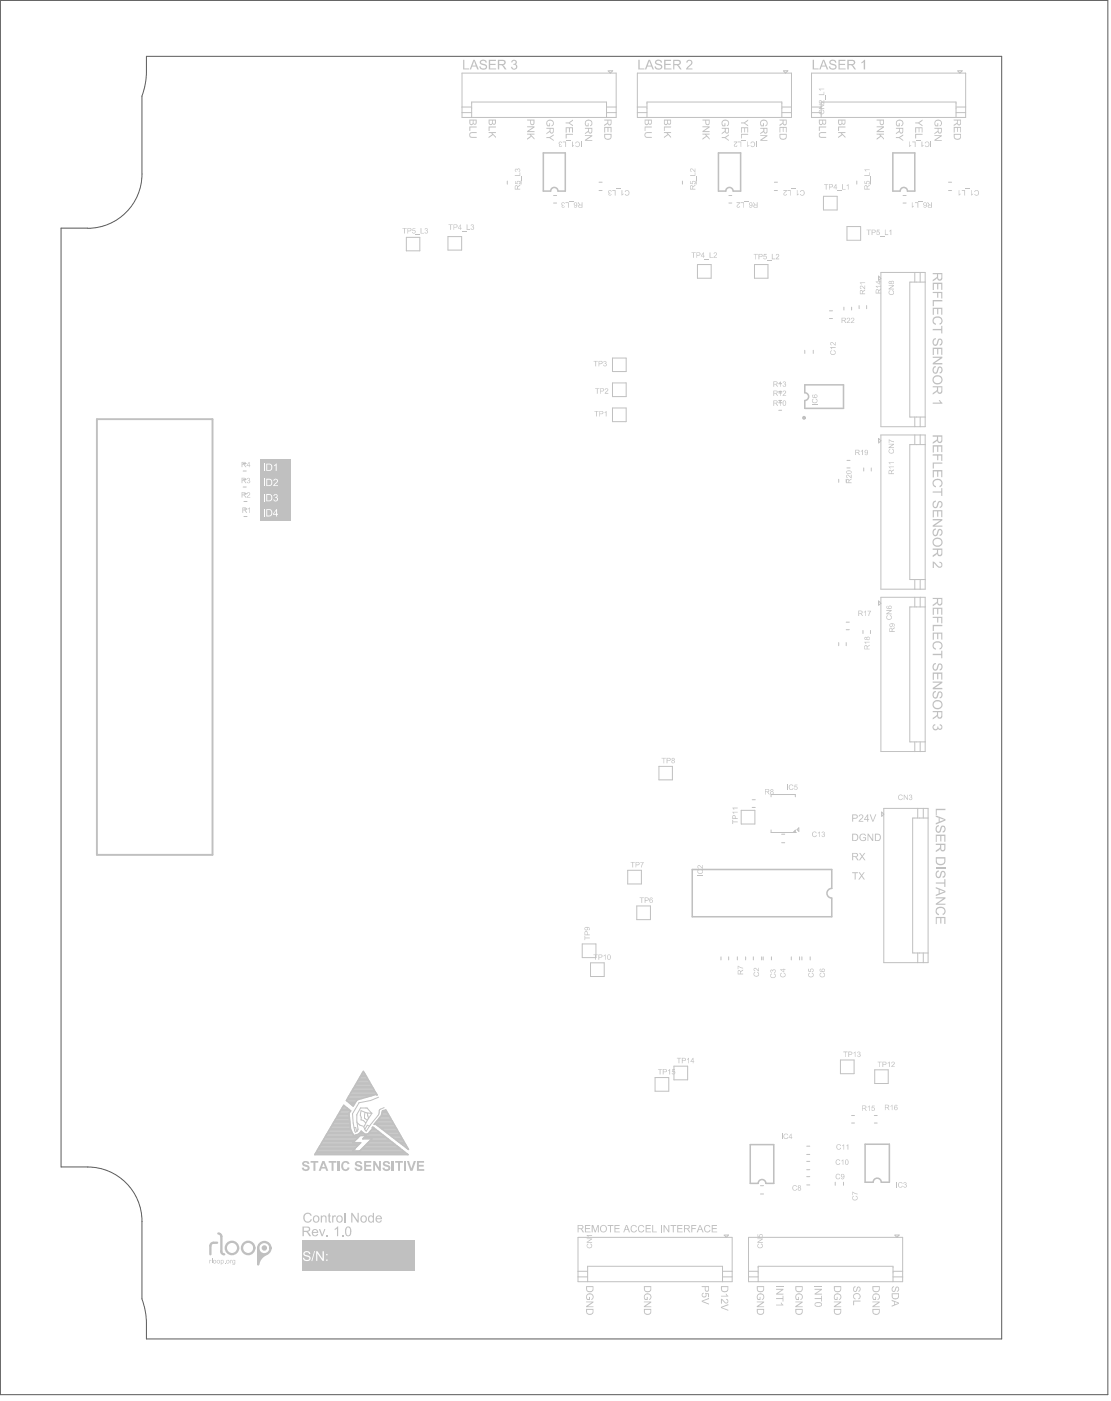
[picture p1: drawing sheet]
<svg xmlns="http://www.w3.org/2000/svg" width="243mm" height="307mm" viewBox="0 0 243 307" stroke-linecap="round" stroke-linejoin="round" font-family="sans-serif">
<path d="M.1 .1h242.6v305.4h-242.6zM19.2 50h-5.8v205.7h5.8a11.9 11.9 0 0 1 11.9 11.9v16.9a15.4 15.4 0 0 1 1 5.5v3.3h187.4v-281h-187.4v3.3a15.4 15.4 0 0 1-1 5.5v17a11.9 11.9 0 0 1-11.9 11.9" fill="none" stroke="#5a5a5a" stroke-width=".22"/>
<path d="M46.1 272.9v1.9M46.8 272.3h.8M48.5 270.9v3.2M56.6 273.3v3.7M56.9 274.7v.9l-.1 .1v-.2l.6-.5M57.7 273.4h.3" fill="none" stroke="#c0c0c0" stroke-width=".51"/>
<g fill="none" stroke="#c0c0c0" stroke-width=".22">
<path d="M101.2 16h33.8v9.7h-33.8zM133.2 15.5l.5 .5 .5-.5h-.8M139.6 16h33.8v9.7h-33.8zM171.6 15.5l.5 .5 .5-.5h-.8M177.8 16h33.8v9.7h-33.8zM209.8 15.5l.5 .5 .5-.5h-.9M101.2 23.4h2.1M101.2 24.7h2.1M103.3 25.7v-3.3h29.6v3.3M111.1 39.7v.6M114.1 39.7v.6M131.2 39.9h.7"/>
<path d="M132.9 23.4h2.1M132.9 24.7h2.1M139.6 23.4h2.2M139.6 24.7h2.2M141.8 25.7v-3.3h29.5v3.3M149.5 39.7v.6M152.5 39.7v.6M169.7 39.9h.6M171.3 23.4h2.1M171.3 24.7h2.1M177.8 23.4h2.1M177.8 24.7h2.1"/>
<path d="M179.9 25.7v-3.3h29.6v3.3M187.7 39.7v.6M190.7 39.7v.6M207.8 39.9h.7M209.5 23.4h2.1M209.5 24.7h2.1M89 52h3v3h-3zM98.1 51.8h3v3h-3zM121.3 44.5h.7M121.3 42.8h.7M131.2 41.7h.7M152.8 58h3v3h-3z"/>
<path d="M159.7 44.5h.6M159.7 42.8h.6M165.3 58h3v3h-3zM169.7 41.7h.6M180.4 43h3v3h-3zM185.6 49.6h3v3h-3zM193 59.7h9.7v33.8h-9.7zM197.9 44.5h.6M197.9 42.8h.6M200.4 59.7v2.1M201.6 59.7v2.1M207.8 41.7h.7"/>
<path d="M134.2 78.4h3v3h-3zM176.3 76.7v.7M178.2 76.7v.7M181.7 68.1h.7M181.7 69.8h.7M184.9 67.3v.6M186.6 67.3v.6M188.2 66.9v.7M189.9 66.9v.7M192.5 61.3v-.8l.5 .5-.5 .5M202.7 61.8h-3.4v29.6h3.4M134.2 83.9h3v3h-3z"/>
<path d="M134.2 89.4h3v3h-3zM170.6 88.2h.7M170.6 89.9h.7M170.6 87.7h.7M170.6 86.1h.7M170.6 84.1h.7M170.6 85.7h.7M192.5 96.9v-.9l.5 .6-.5 .5M193 95.3h9.7v33.8h-9.7zM200.4 91.4v2.1M200.4 95.3v2.1M201.6 91.4v2.1"/>
<path d="M201.6 95.3v2.1M202.7 97.4h-3.4v29.6h3.4M53.3 105h.6M53.3 106.7h.6M53.3 101.5h.6M53.3 103.2h.6M53.4 111.5h.7M53.4 113.2h.7M53.4 108.2h.7M53.4 109.9h.7M183.8 105v.7M185.4 105v.7"/>
<path d="M185.6 102.5h.6M185.6 100.9h.6M189.2 102.5v.7M190.9 102.5v.7M185.4 137.9h.7M185.4 136.3h.7M189.1 138.1v.7M190.7 138.1v.7M192.5 132.5v-.8l.5 .5-.5 .4M193 130.9h9.7v33.7h-9.7zM200.4 127v2.1M200.4 130.9v2.1"/>
<path d="M201.6 127v2.1M201.6 130.9v2.1M202.7 133h-3.4v29.5h3.4M183.8 140.8v.7M185.4 140.8v.7M144.4 167.9h2.9v2.9h-2.9zM162.4 177.5h3v3h-3zM164.8 176.9h.7M164.8 175.2h.7M168.9 174.6v-.5h5.4v.5M193.2 178.7v-.8l.4 .5-.4 .5M193.6 177.1h9.7v33.8h-9.7z"/>
<path d="M200.4 162.5v2.1M201.1 177.1v2.1M201.6 162.5v2.1M202.3 177.1v2.1M203.3 179.2h-3.3v29.6h3.3M137.5 190.7h3v3h-3zM139.5 198.5h3v3h-3zM168.9 181.8v.6h5.4M171.3 182.8h.6M171.3 184.6h.6M173.7 182.4l.6-.5v.5M174 182.1l.3 .3"/>
<path d="M174.3 182.4h.1M175 181.4v.7l-.4-.4zM127.6 206.8h3v3h-3zM129.4 210.9h3v3h-3zM158 209.6v.7M159.7 209.6v.7M161.6 209.6v.7M163.4 209.6v.7M165.1 209.6v.7M166.9 209.6v.7M167.2 209.6v.7M169 209.6v.7"/>
<path d="M173.4 209.6v.7M175.2 209.6v.7M175.7 209.6v.7M177.5 209.6v.7M201.1 208.8v2.1M202.3 208.8v2.1M143.5 236.1h3v3h-3zM147.7 233.6h3v3h-3zM184.1 232.2h3v3h-3zM191.6 234.4h3v3h-3zM77.6 247.1l.3-.1 .2 .7M78.2 245.9l.7 .6 .7 .2"/>
<path d="M78.7 241.5l-1.5 2.5 .2 2 .4 2.1M79.1 245.3l.5 .2 .5 .5M79.7 247l.5 .8M79.9 245l.5 .4M80 243.7l-.1 1.3M80.4 242.7l1.1 1.2M80.5 242.7h-1.5l-.8 1.5v1.4l.2 1.8-.1 .4-.4 .3M80.5 246.5l-.5 .8M80.5 246.5l.4 .2M80.5 243.9l.3 1M80.6 245.1l-.9 1.8M81.4 243.9l-1.1-.1-1.2-.5-.2 1 .2 .5v.6"/>
<path d="M81.5 243.9l-.9 1.3M82.9 240.4l-1.7 .7-2.6 .5M84.2 242.6l-1 .5-.3 1.1-2.7 3.6M166.6 259.7h.7M176.7 259.6h.7M176.7 257.8h.7M176.7 256.2h.7M176.7 254.4h.7M176.7 252.9h.7M176.7 251.1h.7M183 259v.7M184.8 259v.7"/>
<path d="M186.6 246h.6M186.6 244.4h.6M191.6 246h.6M191.6 244.4h.6M126.6 271.1h33.8v9.7h-33.8zM126.6 279.7h2.2M126.6 278.5h2.2M158.3 279.7h2.1M158.3 278.5h2.1M158.6 270.6l.5 .5 .5-.5h-.8M164 271.1h33.8v9.7h-33.8zM164 279.7h2.1"/>
<path d="M164 278.5h2.1M166.6 261.6h.7M195.7 279.7h2.1M195.7 278.5h2.1M196 270.6l.5 .5 .5-.5h-.9M128.8 280.8v-3.4h29.5v3.4M166.1 280.8v-3.4h29.6v3.4"/>
</g>
<g fill="none" stroke="#c0c0c0" stroke-width=".34">
<path d="M120.6 41.9h-1.6v-8.4h4.9v8.4h-1.7M159 41.9h-1.6v-8.4h4.9v8.4h-1.6M197.2 41.9h-1.6v-8.4h4.8v8.4h-1.6M176.3 86v-1.7h8.5v5.2h-8.5v-1.7M182.2 194.6v-4.1h-30.5v10.3h30.5v-4.1M76.7 239.7h5.8M76.8 239.4h5.6M77 239.1h5.2M77.2 238.8h4.8M77.3 238.5h4.6M77.5 238.3h4.2M77.7 238h3.8"/>
<path d="M77.9 237.7h3.4M78.1 237.4h3.1M78.2 237.1h2.8M78.4 236.8h2.4M78.6 236.5h2.1M78.7 236.2h1.8M78.9 235.9h1.4M79.1 235.6h1.1M79.2 235.3h.8M79.4 235h.4M79.6 234.7l3 5.2-.1-.2-4.3 1.3-.8 1.3-1.5-1.2zM69.1 252.8h20.1"/>
<path d="M69.2 252.5h19.6M69.4 252.2h19M69.6 251.9h7.9M69.7 251.6h8.1l-.5 .6M69.9 251.3h8.2M70.1 251h8.2M70.3 250.7h8.3M70.5 250.4h8.4M70.6 250.1h6.9M70.8 249.8h7M71 249.5h7.1M71.1 249.2h7.3"/>
<path d="M71.3 248.9h7.4M71.5 248.6h5.9M71.6 248.3h5.7M71.8 248.1h5.3M72 247.8h5M72.2 247.5h4.6M72.4 247.2h4.4M72.5 246.9h4.2M72.7 246.6h4M72.9 246.3h3.8M73 246h3.7M73.2 245.7h3.5"/>
<path d="M73.4 245.4h3.2M73.5 245.1h3.1M73.7 244.8h2.9M73.9 244.5h2.6M74.1 244.2h2.4M74.3 243.9h2.1M74.4 243.6h2.2M74.6 243.3h2.2M74.8 243h1.6M74.9 242.7h1.2M75.1 242.4h.6M76 240.9h2.3"/>
<path d="M76.1 241.2h2M76.2 240.6h3.2M76.3 240.3h4.1M76.4 243.9l.4 3.5 .7 1.4 .8-.2 .7-.5M76.4 243.9l.4-.5-1.5-1.3-6.3 10.8h20.4l-7.7-6-.1 .2 .1 .1M76.4 241.5h1.4M76.5 240h4.9M76.8 241.8h.9M77.1 242.1h.4M77.8 251.6l1.2-1.3h-1.7l1.6-1.5h1.3l-.7 .7h2l-2.7 2.7M78 248.6h5.9M78.6 248.3h1.2"/>
<path d="M79 248.1h.4M79.1 251.9h9M79.4 251.6h8.3M79.7 251.3h7.6M79.7 249.2h5M80 251h7M80 248.9h4.3M80.2 250.7h6.4M80.5 250.4h5.7M80.7 248.3h2.8M80.8 250.1h5M80.9 248.1h2.3"/>
<path d="M81.1 249.8h4.3M81.2 247.8h1.6M81.4 249.5h3.7M81.4 247.5h1M81.7 247.2l-1 1.2a1.23 1.23 0 0 1-1.6-.6l-.1 .3M81.7 247.2h.3M82.1 246.1h4.1M82.4 245.8h3.7M82.5 246.4h3.9M82.6 245.5h3.3M82.9 246.7h3.7M82.9 245.2h2.8"/>
<path d="M83.1 244.9h2.5M83.2 247h3.5M83.3 244.6h2.1M83.6 244.3h1.6M83.6 244h1.5M83.7 247.3h3.2M83.7 243.7h1.2M83.8 243.4h.9M83.8 243.4l.7-.2 5 8.6-7.4-5.7-.1 .2 1.6-2zM84 247.6h3.1M84.4 247.9h2.9M84.8 248.2h2.6"/>
<path d="M85.2 248.5h2.4M85.6 248.8h2.2M85.9 249.1h2M86.3 249.4h1.8M86.7 249.7h1.6M87.1 250h1.3M87.5 250.2h1.1M87.9 250.5h.9M88.3 250.8h.6M88.6 251.1h.5M89 251.4h.3M89.4 251.7h.1"/>
<path d="M166.1 259.2h-1.7v-8.4h5.1v8.4h-1.7M191.3 259h-1.8v-8.3h5.4v8.3h-1.8"/>
</g>
<path d="M21.2 91.8h25.4v95.5h-25.4z" fill="none" stroke="#c0c0c0" stroke-width=".42"/>
<g fill="#c0c0c0">
<path d="M171 213.2l.3-.1v.1l-.3 .3 .1 .3 .5 .1a.34 .34 0 0 0 .4-.3 .34 .34 0 0 0-.3-.4l.1-.1 .3 .2v.5l-.2 .2-.4 .1-.5-.3z"/>
<path d="M173.8 259.7l.5-.1 .3 .3-.2 .1a.43 .43 0 0 0-.6 0 .43 .43 0 0 0 .1 .6l.3 .1 .3-.3 .1 .1-.2 .3h-.5l-.3-.5z"/>
<path d="M177.2 213.2l.2-.1-.1 .3a.41 .41 0 0 0 .1 .5 .41 .41 0 0 0 .6-.1 .41 .41 0 0 0-.1-.6v-.1l.3 .2 .1 .4-.4 .4h-.3a.53 .53 0 0 1-.5-.3 .53 .53 0 0 1 .1-.6z"/>
<path d="M177.1 212.2h.2v.5h.2v-.3l.6-.2 .2 .5-.4 .3 .2-.3a.26 .26 0 0 0 0-.3 .26 .26 0 0 0-.4 0 .26 .26 0 0 0 0 .4v.1l-.6-.1z"/>
<path d="M102.8 27.7h1.6v.2h-1.4v.8h-.2z"/>
<path d="M103 29l1.4-.1v.3h-.9a.43 .43 0 0 0-.5 .4 .43 .43 0 0 0 .5 .4h.9v.2l-1.4-.1-.2-.5z"/>
<path d="M107.1 27.7h1.6v.2h-1.4v.8h-.2z"/>
<path d="M107.1 28.9h1.6v.3h-.8l.8 .8v.2l-.7-.6-.9 .6v-.2l.8-.6-.3-.2h-.5z"/>
<path d="M112.8 39.7h.2v.4l.3 .1v-.5h.5l.1 .6-.2 .1-.1-.2a.25 .25 0 0 0 .2-.4 .25 .25 0 0 0-.4 0 .25 .25 0 0 0 0 .4v.1h-.6z"/>
<path d="M114.2 38.6h.1v1h-.1z"/>
<path d="M112.8 38.4h1v-.6h.2v.7h-1.2z"/>
<path d="M113 37l.3 .1a.36 .36 0 0 1 .7 0 .36 .36 0 0 1-.3 .5v-.1a.24 .24 0 0 0 .2-.3 .24 .24 0 0 0-.3-.1 .24 .24 0 0 0-.2 .3l-.1-.1a.21 .21 0 0 0-.2-.2 .21 .21 0 0 0-.2 .2 .21 .21 0 0 0 .2 .2v.1a.37 .37 0 0 1-.3-.3 .37 .37 0 0 1 .2-.3z"/>
<path d="M123.9 26.8h.7l.9-.6v.2l-.7 .6 .7 .4v.3l-.9-.7h-.7z"/>
<path d="M123.9 27.9h1.6v1.1h-.2v-.9h-.4v.9h-.2v-.9h-.6v1h-.2z"/>
<path d="M123.9 29.3h1.6v.2h-1.4v.8h-.2z"/>
<path d="M153.9 283.3l.3-.1v.2a.35 .35 0 0 0-.2 .5 .35 .35 0 0 0 .6 .1 .35 .35 0 0 0-.1-.6v-.2l.8 .2v.8h-.2v-.7l-.4-.1v.7l-.3 .1h-.4l-.3-.3z"/>
<path d="M153.7 285l1.6-.7v.3l-1.3 .4 1.3 .6v.2l-1.6-.6z"/>
<path d="M153.9 27.7h1.6v.2l-1.3 .8h1.3v.2h-1.6v-.2l1.2-.8h-1.2z"/>
<path d="M153.9 29.3h1.6v.2h-.8l.8 .8v.3l-.7-.7-.9 .7v-.3l.8-.5-.2-.3h-.6z"/>
<path d="M170 281.8h1.6v.2h-1.6z"/>
<path d="M170 282.3h1.6v.3l-1.2 .8h1.2v.2h-1.6v-.2l1.3-.8h-1.3z"/>
<path d="M170 284.4h1.5v-.5h.1v1.2h-.1v-.5h-1.5z"/>
<path d="M170 285.8h1.3l-.3-.4h.3l.3 .6h-1.6z"/>
<path d="M170.8 27.8h1.6v1.2h-.2v-1h-.5v.9h-.2v-.9h-.5v1h-.2z"/>
<path d="M177.9 88.6h1.2v.1h-1.2z"/>
<path d="M178 87.5l.2-.2-.1 .4a.43 .43 0 0 0 .5 .5 .43 .43 0 0 0 .1-.7l.1-.2 .3 .4a.57 .57 0 0 1-.3 .6 .57 .57 0 0 1-.7-.1l-.2-.3z"/>
<path d="M183.6 27.7h1.6v.2h-1.4v.8h-.2z"/>
<path d="M183.6 28.9h1.6v.3h-.8l.8 .8v.2l-.6-.6-1 .6v-.2l.8-.6-.2-.2h-.6z"/>
<path d="M187.1 281.9l.3-.1 .1 .2-.4 .3v.4a.29 .29 0 0 0 .4 .1 .29 .29 0 0 0 .1-.4l.1-.2a.46 .46 0 0 1 .7-.3 .46 .46 0 0 1 .1 .7l-.2 .3-.2 .1 .2-.4a.28 .28 0 0 0 .1-.4 .28 .28 0 0 0-.5 0l-.2 .7-.5 .1-.3-.3z"/>
<path d="M187 283.5l.9-.2 .6 .4v.7l-.4 .3-.1-.2 .4-.4a.6 .6 0 0 0-.8-.6 .6 .6 0 0 0-.4 .8l.3 .2-.1 .2-.5-.5z"/>
<path d="M186.9 284.9h1.6v.2h-1.4v.8h-.2z"/>
<path d="M188.5 62.6h.4l.5 .5v-.5h.1v.8l-.5-.5a.25 .25 0 0 0-.2-.2 .25 .25 0 0 0-.3 .2 .25 .25 0 0 0 .2 .3v.1a.4 .4 0 0 1-.3-.2 .4 .4 0 0 1 .1-.5z"/>
<path d="M188.4 61.9h1.1v.1h-.8l.1 .3h-.1z"/>
<path d="M191.9 62.6h1.1v.2h-.9l.2 .3h-.1z"/>
<path d="M194.3 134.9l.2-.1-.2 .5 .3 .3 .6-.2 .1-.2-.4-.3 .1-.2 .4 .3-.1 .6-.7 .1a.55 .55 0 0 1-.3-.8z"/>
<path d="M194.2 133.6h1.2v.2l-1 .6h1v.2h-1.2v-.2l.9-.6h-.9z"/>
<path d="M194.7 102.2h1.2v.1h-1l.2 .3h-.1z"/>
<path d="M194.7 101.3h1.2v.1h-1l.2 .2-.1 .1z"/>
<path d="M194.8 63.7l.2-.1 .1 .1-.3 .3 .1 .3 .5 .2a.36 .36 0 0 0 .3-.4 .36 .36 0 0 0-.3-.4l.1-.1 .3 .2 .1 .5-.3 .3h-.4l-.5-.4z"/>
<path d="M194.7 62.5h1.2v.1l-1 .6h1v.2h-1.2v-.2l.9-.6h-.9z"/>
<path d="M200.5 26.8h.7l.9-.6v.2l-.7 .6 .7 .4v.3l-.9-.7h-.7z"/>
<path d="M200.5 27.9h1.6v1.1h-.2v-.9h-.5v.9h-.1v-.9h-.6v1h-.2z"/>
<path d="M200.5 29.3h1.6v.2h-1.4v.8h-.2z"/>
<path d="M205 26.4l.7-.2 .6 .3 .1 .6-.2 .4-.3 .2-.1-.2 .4-.3-.1-.5-.6-.3-.5 .3-.1 .4 .1 .4h.4v-.5h.2v.7l-.7-.1-.2-.8z"/>
<path d="M204.7 29.6h1.6v.2l-1.2 .9h1.2v.1h-1.6v-.2l1.3-.8h-1.3z"/>
<path d="M119.8 26.5l.6-.3 .7 .2 .2 .3v.7l-.4 .3-.1-.2 .4-.3v-.4l-.4-.4h-.5l-.4 .3v.5l.1 .3h.3v-.5h.2v.7h-.6l-.2-.6z"/>
<path d="M119.7 30h.7l.9-.6v.3l-.7 .5 .7 .5v.2l-.9-.7h-.7z"/>
<path d="M160.5 179.6h.1v.4h1v.1h-1v.4h-.1z"/>
<path d="M160.5 177.9h1.1v.1h-.9l.2 .2-.2 .1z"/>
<path d="M160.5 176.9h1.1v.2h-.9l.2 .2-.2 .1z"/>
<path d="M174.6 283.4h.2a.78 .78 0 0 1 1 .4 .78 .78 0 0 1-.4 1v-.2l.3-.3v-.4l-.4-.3h-.6l-.3 .4 .2 .6h.3v-.5h.2v.7h-.6l-.2-.2v-.7z"/>
<path d="M174.3 285.1h1.6v.2l-1.3 .9h1.3v.2h-1.6v-.3l1.2-.8h-1.2z"/>
<path d="M191.5 283.4h.2a.78 .78 0 0 1 1 .4 .78 .78 0 0 1-.4 1l-.1-.2 .4-.3v-.4l-.4-.3h-.6l-.3 .4 .1 .6h.4v-.5h.1v.7h-.5l-.2-.2-.1-.7z"/>
<path d="M191.1 285.1h1.6v.2l-1.2 .9h1.2v.2h-1.6v-.3l1.3-.8h-1.3z"/>
<path d="M194.8 98.5l.2-.1 .1 .1-.3 .2 .1 .4 .5 .1 .3-.2v-.3l-.3-.2 .1-.2 .2 .1 .2 .2-.1 .5-.5 .3-.4-.1-.2-.3z"/>
<path d="M194.7 97.2h1.2v.2l-1 .6h1v.2h-1.2v-.2l.9-.6h-.9z"/>
<path d="M194.7 96.3l1.2 .4v.2l-.6-.2-.4-.3v.6h-.2z"/>
<path d="M204.4 97.5h2.1v1.5h-.3v-1.2h-.6v1.2h-.3v-1.2h-.7v1.3h-.2z"/>
<path d="M204.4 99.5h2.1v1.4h-.3v-1.1h-.6v1h-.3v-1h-.9z"/>
<path d="M204.4 101.3h2.1v.3h-1.9v1h-.2z"/>
<path d="M204.4 103h2.1v1.5h-.3v-1.2h-.6v1.2h-.3v-1.2h-.7v1.3h-.2z"/>
<path d="M204.6 105.1l.9-.2a.96 .96 0 0 1 1 .7 .96 .96 0 0 1-.6 1.1v-.3a.74 .74 0 0 0 .2-1 .74 .74 0 0 0-1.1-.2l-.1 .1a.65 .65 0 0 0-.3 .6 .65 .65 0 0 0 .5 .6l-.1 .3-.6-.5-.1-.6z"/>
<path d="M204.4 107.7h1.8v-.8h.3v1.7h-.3v-.7h-1.8z"/>
<path d="M204.5 109.9l.5-.3 .1 .3a.58 .58 0 0 0-.5 .6 .58 .58 0 0 0 .4 .6l.2-.2 .4-1a.69 .69 0 0 1 .9 .2 .69 .69 0 0 1-.2 1l-.4 .2v-.3a.47 .47 0 0 0 .4-.5 .47 .47 0 0 0-.5-.4l-.4 .9a.63 .63 0 0 1-.8 .2 .63 .63 0 0 1-.3-.8z"/>
<path d="M204.4 111.8h2.1v1.5h-.3v-1.3h-.6v1.2h-.3v-1.2h-.7v1.3h-.2z"/>
<path d="M204.4 113.7h2.1v.3l-1.7 1.1h1.7v.3h-2.1v-.3l1.6-1.1h-1.6z"/>
<path d="M204.6 115.9l.4-.1 .1 .2-.4 .2-.1 .5a.38 .38 0 0 0 .4 .5 .38 .38 0 0 0 .3-.5l.2-.6 .3-.2a.76 .76 0 0 1 .7 .7 .76 .76 0 0 1-.6 .8v-.3a.54 .54 0 0 0 .4-.5 .54 .54 0 0 0-.4-.5l-.2 .1-.3 1a.68 .68 0 0 1-.9 .1 .68 .68 0 0 1-.1-.9z"/>
<path d="M204.4 123l.4 .2 .7 .7a.41 .41 0 0 0 .7 0 .41 .41 0 0 0-.4-.6l.2-.2a.69 .69 0 0 1 .3 1.1 .69 .69 0 0 1-1.1-.2l-.6-.6v1h-.2z"/>
<path d="M204.4 61.9h2.1v1.6h-.3v-1.3h-.6v1.2h-.3v-1.2h-.7v1.3h-.2z"/>
<path d="M204.4 64h2.1v1.4h-.3v-1.2h-.6v1h-.3v-1h-.9z"/>
<path d="M204.4 65.7h2.1v.3h-1.9v1.1h-.2z"/>
<path d="M204.4 67.4h2.1v1.5h-.3v-1.2h-.6v1.2h-.3v-1.2h-.7v1.3h-.2z"/>
<path d="M204.5 69.7l.4-.3 .6-.1a.93 .93 0 0 1 1 .8 .93 .93 0 0 1-.6 1v-.3a.7 .7 0 0 0 .2-.9 .7 .7 0 0 0-.9-.3l-.3 .1-.3 .3a.61 .61 0 0 0 .5 .9l-.2 .3-.5-.4-.1-.7z"/>
<path d="M204.4 72.1h1.8v-.7h.3v1.6h-.3v-.6h-1.8z"/>
<path d="M204.6 74.2l.4-.1 .1 .2-.5 .3v.6a.32 .32 0 0 0 .4 .3 .32 .32 0 0 0 .2-.4l.5-.9 .6 .1 .2 .4v.6l-.3 .4h-.3v-.3a.46 .46 0 0 0 .4-.5 .46 .46 0 0 0-.6-.3l-.3 .9a.68 .68 0 0 1-.9 .1 .68 .68 0 0 1-.2-.9z"/>
<path d="M204.4 76.2h2.1v1.5h-.3v-1.2h-.6v1.1h-.3v-1.1h-.7v1.3h-.2z"/>
<path d="M204.4 78.1h2.1v.3l-1.7 1.1h1.7v.3h-2.1v-.3l1.6-1.1h-1.6z"/>
<path d="M204.6 80.3l.4-.1 .1 .3-.5 .3v.6a.36 .36 0 0 0 .5 .2 .36 .36 0 0 0 .2-.5l.3-.7a.68 .68 0 0 1 .9 .2 .68 .68 0 0 1-.1 .9l-.4 .3h-.1v-.2a.54 .54 0 0 0 .4-.5 .54 .54 0 0 0-.4-.6l-.2 .3-.3 .9a.74 .74 0 0 1-1-.2 .74 .74 0 0 1 0-1z"/>
<path d="M204.4 88.2h1.6l-.3-.5 .3-.1 .5 .8h-2.1z"/>
<path d="M204.4 133.1h2.1v1.6h-.3v-1.3h-.6v1.2h-.3v-1.2h-.7v1.3h-.2z"/>
<path d="M204.4 135.1h2.1v1.5h-.3v-1.2h-.6v1h-.3v-1h-.9z"/>
<path d="M204.4 136.9h2.1v.3h-1.9v1h-.2z"/>
<path d="M204.4 138.6h2.1v1.5h-.3v-1.3h-.6v1.2h-.3v-1.2h-.7v1.3h-.2z"/>
<path d="M204.5 140.9l.4-.4h.6a.93 .93 0 0 1 1 .7 .93 .93 0 0 1-.6 1.1v-.3a.7 .7 0 0 0 .2-.9 .7 .7 0 0 0-.9-.3l-.3 .1-.3 .3a.63 .63 0 0 0 .5 .9l-.2 .2-.5-.4-.1-.6z"/>
<path d="M204.4 143.2h1.8v-.7h.3v1.7h-.3v-.7h-1.8z"/>
<path d="M204.6 145.3h.4l.1 .2-.5 .3v.6a.32 .32 0 0 0 .4 .2 .32 .32 0 0 0 .2-.3l.2-.5a.61 .61 0 0 1 .9-.3 .61 .61 0 0 1 .2 .9l-.3 .4-.3 .1v-.3a.47 .47 0 0 0 .4-.5 .47 .47 0 0 0-.6-.4l-.3 1a.7 .7 0 0 1-1 0 .7 .7 0 0 1 0-.9z"/>
<path d="M204.4 147.3h2.1v1.6h-.3v-1.3h-.6v1.2h-.3v-1.2h-.7v1.3h-.2z"/>
<path d="M204.4 149.3h2.1v.3l-1.7 1.1h1.7v.3h-2.1v-.3l1.6-1.1h-1.6z"/>
<path d="M204.6 151.5l.4-.1 .1 .2-.5 .3v.6a.36 .36 0 0 0 .5 .3 .36 .36 0 0 0 .2-.5l.4-.8h.4l.4 .3v.6a.65 .65 0 0 1-.6 .6v-.3a.52 .52 0 0 0 .4-.5 .52 .52 0 0 0-.5-.5l-.4 1.2a.74 .74 0 0 1-1-.2 .74 .74 0 0 1 0-1z"/>
<path d="M204.5 158.8l.4-.2v.3a.43 .43 0 0 0-.4 .5 .43 .43 0 0 0 .6 .3 .43 .43 0 0 0 .3-.6l.2 .1a.38 .38 0 0 0 .3 .4 .38 .38 0 0 0 .4-.4 .38 .38 0 0 0-.4-.3v-.3a.59 .59 0 0 1 .6 .9 .59 .59 0 0 1-1 .1l-.3 .4-.7-.1-.2-.5z"/>
<path d="M54.4 111.4l.4-.2v1.2h-.2v-1l-.3 .2z"/>
<path d="M54.2 107.9h.5l.1 .3-.6 .7h.6v.1h-.8l.5-.5a.26 .26 0 0 0 .2-.4 .26 .26 0 0 0-.5 0l-.1 .1z"/>
<path d="M54.2 104.8l.3-.1a.27 .27 0 0 1 .3 .2 .27 .27 0 0 1-.2 .3l.2 .4-.2 .2a.26 .26 0 0 1-.4 0 .26 .26 0 0 1 0-.3 .23 .23 0 0 0 .3 .2 .23 .23 0 0 0 .2-.3 .23 .23 0 0 0-.4-.1l.1-.1a.21 .21 0 0 0 .2-.2 .21 .21 0 0 0-.2-.3 .21 .21 0 0 0-.2 .3h-.1z"/>
<path d="M124.7 44l1 .1z"/>
<path d="M123.9 44.3h.7v1.2h-.2v-1h-.5z"/>
<path d="M123.1 44.4l.4-.1 .3 .3-.2 .1a.23 .23 0 0 0-.3-.2 .23 .23 0 0 0-.1 .3 .23 .23 0 0 0 .3 .1v.1a.21 .21 0 0 0-.3 .2 .21 .21 0 0 0 .2 .2 .21 .21 0 0 0 .2-.2l.1 .1-.2 .2a.31 .31 0 0 1-.4-.1 .31 .31 0 0 1 .1-.5l-.2-.2z"/>
<path d="M127.3 31h.1v1.2h-.1z"/>
<path d="M126.1 31.1h.7l.3 .5-.1 .4-.3 .2h-.4l-.3-.3h.2a.41 .41 0 0 0 .6 0 .41 .41 0 0 0 0-.6 .41 .41 0 0 0-.6 0l-.2 .1z"/>
<path d="M125.3 31h.2v.9l.3-.1-.3 .4h-.2z"/>
<path d="M124.1 30.7l1 .1z"/>
<path d="M123.3 31h.7v1.2h-.1v-1h-.6z"/>
<path d="M122.5 31.1h.5l.1 .1-.1 .1a.24 .24 0 0 0-.3-.1 .24 .24 0 0 0-.2 .3 .24 .24 0 0 0 .4 .1l-.1 .1a.19 .19 0 0 0-.2 .2 .19 .19 0 0 0 .1 .2 .19 .19 0 0 0 .3-.2h.1l-.1 .2a.3 .3 0 0 1-.5 0 .3 .3 0 0 1 .1-.5 .3 .3 0 0 1-.2-.2 .3 .3 0 0 1 .1-.3z"/>
<path d="M140.1 196.6h1v.1h-.4v1.1h-.2v-1.1h-.4z"/>
<path d="M138.2 188.8h.9v.2h-.4v1h-.2v-1h-.3z"/>
<path d="M140.3 188.9h.7l-.4 1.1h-.2l.1-.4 .4-.6h-.6z"/>
<path d="M145 166h.9v.2h-.4v1h-.1v-1h-.4z"/>
<path d="M168.9 213.4l.2-.2v.2l-.2 .2 .1 .4 .4 .1 .3-.1a.32 .32 0 0 0 .1-.4 .32 .32 0 0 0-.3-.2l.1-.2 .1 .1 .3 .4a.58 .58 0 0 1-.8 .6 .58 .58 0 0 1-.3-.9z"/>
<path d="M168.9 212.4h.2l.2 .2 .1-.2h.3l.3 .3a.33 .33 0 0 1-.4 .4v-.1a.23 .23 0 0 0 .2-.3 .23 .23 0 0 0-.3-.2 .23 .23 0 0 0-.1 .3h-.1a.21 .21 0 0 0-.2-.3 .21 .21 0 0 0-.2 .2 .21 .21 0 0 0 .2 .3 .25 .25 0 0 1-.3-.1 .25 .25 0 0 1 .1-.4z"/>
<path d="M163.1 44l.9 .1z"/>
<path d="M162.3 44.3h.7v1.2h-.1v-1h-.6z"/>
<path d="M161.4 44.3h.8l-.4 .5a.26 .26 0 0 0-.3 .4 .26 .26 0 0 0 .4 .1l.2-.1-.1 .3h-.3a.43 .43 0 0 1-.3-.5 .43 .43 0 0 1 .4-.3l.2-.2h-.6z"/>
<path d="M165.7 31h.1v1.2h-.1z"/>
<path d="M164.5 31.2l.6-.2 .3 .4-.1 .7-.4 .1-.3-.1-.2-.2 .7 .2 .2-.5a.37 .37 0 0 0-.3-.4 .37 .37 0 0 0-.5 .2h-.1z"/>
<path d="M163.7 31h.2v.9l.3-.1-.4 .4z"/>
<path d="M162.5 30.7l.9 .1z"/>
<path d="M161.7 31h.7v1.2h-.1v-1h-.6z"/>
<path d="M160.8 31h.8l-.3 .4a.33 .33 0 0 0-.3 .3 .33 .33 0 0 0 .2 .4l.4-.2-.2 .2-.3 .1a.44 .44 0 0 1-.3-.5 .44 .44 0 0 1 .4-.4l.2-.1h-.6z"/>
<path d="M179.7 213.2l.2-.1 .1 .1-.3 .3a.43 .43 0 0 0 .5 .5 .43 .43 0 0 0 .2-.8v-.1l.3 .2v.5l-.3 .3h-.3a.53 .53 0 0 1-.5-.3 .53 .53 0 0 1 .1-.6z"/>
<path d="M178.1 182.2h.6l.2 .3h-.1a.42 .42 0 0 0-.7 .1 .42 .42 0 0 0 .3 .6h.3l.1-.3a.32 .32 0 0 1 0 .4 .32 .32 0 0 1-.4 0h-.3l-.2-.3v-.5z"/>
<path d="M179.2 182.5l.4-.3v1.1h-.1v-.9l-.3 .2z"/>
<path d="M180.1 182.3a.32 .32 0 0 1 .5-.1 .32 .32 0 0 1-.1 .5l.3 .2-.2 .4h-.4l-.2-.2h.1a.24 .24 0 0 0 .3 .2 .24 .24 0 0 0 .2-.3 .24 .24 0 0 0-.3-.2v-.1a.19 .19 0 0 0 .2-.2 .19 .19 0 0 0-.1-.2 .19 .19 0 0 0-.2 .2h-.2z"/>
<path d="M172.4 171.9h.2v1.1h-.2z"/>
<path d="M173 171.9h.5l.3 .3h-.1a.42 .42 0 0 0-.7-.1 .42 .42 0 0 0 .1 .7l.4 .1 .2-.3a.32 .32 0 0 1-.1 .4 .32 .32 0 0 1-.4 0l-.3-.1-.1-.3z"/>
<path d="M174.1 171.9h.6v.1h-.4l-.1 .3h.3l.3 .2-.1 .4-.2 .1h-.3l-.2-.2 .1-.1a.26 .26 0 0 0 .4 .1 .26 .26 0 0 0 0-.4 .26 .26 0 0 0-.4 .1h-.1z"/>
<path d="M192.3 232.6h.9v.1h-.4v1h-.1v-1h-.4z"/>
<path d="M194.5 232.8l.4-.2v1.1h-.1v-.9l-.3 .2z"/>
<path d="M195.4 232.7l.5-.1 .1 .1v.4l-.6 .5h.6v.1h-.7l.5-.6a.23 .23 0 0 0 0-.4 .23 .23 0 0 0-.4 .2h-.1z"/>
<path d="M188.6 182.7h.9l.2 .4h-.2l-.3-.3h-.4l-.3 .4 .1 .6 .3 .3 .5-.1 .1-.4h-.4v-.2h.6v.7l-.5 .2-.7-.2-.2-.8z"/>
<path d="M190.1 182.6h.2l.8 1.3v-1.3h.2v1.6h-.2l-.8-1.2v1.2h-.2z"/>
<path d="M188.3 178.5l.5-.1 .3 .2v.6l-.7 .6h.8v.2h-1.1l.2-.4 .6-.5a.31 .31 0 0 0-.1-.5 .31 .31 0 0 0-.4 .3h-.3z"/>
<path d="M190.6 178.4h.2l.5 1.4 .5-1.4h.2l-.6 1.6h-.3z"/>
<path d="M188.7 98.8l.4-.3v1.2h-.2v-.9l-.3 .2z"/>
<path d="M189.9 50.3h.9v.1h-.4v1.1h-.1v-1.1h-.4z"/>
<path d="M192.2 50.3h.5v.2h-.5v.3h.5l.1 .4-.2 .2-.4 .1-.2-.3h.2a.28 .28 0 0 0 .4 .1 .28 .28 0 0 0 0-.5 .28 .28 0 0 0-.4 .1h-.2z"/>
<path d="M192.8 51.7l1 .1z"/>
<path d="M193.9 50.3h.1v1h.6v.2h-.7z"/>
<path d="M194.9 50.6l.4-.3v1.2h-.2v-.9l-.2 .1z"/>
<path d="M201.3 44l.9 .1z"/>
<path d="M200.5 44.3h.7v1.2h-.2v-1h-.5z"/>
<path d="M199.8 44.3h.1v.9l.3-.1-.3 .4h-.1z"/>
<path d="M203.8 31h.2v1.2h-.2z"/>
<path d="M202.7 31.1l.6-.1 .3 .4a.54 .54 0 0 1-.2 .8 .54 .54 0 0 1-.8-.3l.5 .2 .2-.1 .2-.2-.2-.5a.33 .33 0 0 0-.3-.2 .33 .33 0 0 0-.2 .3h-.2z"/>
<path d="M201.9 31h.2v.9l.3-.1-.4 .4h-.1z"/>
<path d="M200.7 30.7l1 .1z"/>
<path d="M199.9 31h.7v1.2h-.2v-1h-.5z"/>
<path d="M199.2 31h.1v.9l.3-.1-.3 .4z"/>
<path d="M115.5 27.7h1.6v.2l-1.3 .8h1.3v.2h-1.6v-.2l1.3-.8h-1.3z"/>
<path d="M115.5 29.3h1.6v.2h-.8l.8 .8v.3l-.6-.7-1 .7v-.3l.8-.5-.3-.3h-.5z"/>
<path d="M128.7 272.5h.2v.1l-.2 .2 .1 .4 .5 .1 .3-.2a.34 .34 0 0 0-.3-.5l.1-.2 .3 .2v.5l-.3 .3-.4 .1-.4-.3z"/>
<path d="M128.5 271.3h1.2v.2l-.9 .6h.9v.2h-1.2v-.2l1-.7h-1z"/>
<path d="M128.5 270.6h1.2v.1h-.9l.2 .3h-.2z"/>
<path d="M128.1 205h.1v.4h1v.2h-1v.3h-.1z"/>
<path d="M128.2 26.5l.7-.3 .6 .2 .3 .3-.1 .7-.4 .3v-.2l.3-.3v-.4l-.4-.4h-.5l-.3 .3-.1 .5 .2 .3h.3v-.5h.2v.7h-.6l-.3-.6z"/>
<path d="M128.2 29.6h1.6v.2l-1.3 .9h1.3v.1h-1.6v-.2l1.2-.8h-1.2z"/>
<path d="M137 41.8l.5-.1 .4 .3-.1 .6-.5 .3-.4-.4 .5 .2h.2l.1-.3v-.5a.34 .34 0 0 0-.4-.1 .34 .34 0 0 0-.3 .3l-.1-.1z"/>
<path d="M136.2 41.7h.1v.9l.3-.2-.3 .4h-.1z"/>
<path d="M135 41.4h.9z"/>
<path d="M134.2 41.7h.7v1.1h-.2v-1h-.5z"/>
<path d="M133.3 41.8l.5-.1 .2 .2-.1 .1a.23 .23 0 0 0-.3-.2 .23 .23 0 0 0-.2 .3 .23 .23 0 0 0 .3 .1v.2a.21 .21 0 0 0-.2 .1 .21 .21 0 0 0 .1 .3 .21 .21 0 0 0 .3-.3l.1 .1-.2 .2a.31 .31 0 0 1-.5-.1 .31 .31 0 0 1 .2-.4l-.3-.3z"/>
<path d="M132.4 27.8h1.6v1.2h-.2v-1h-.5v.9h-.2v-.9h-.5v1h-.2z"/>
<path d="M141.2 27.7h1.6v.2h-1.4v.8h-.2z"/>
<path d="M141.3 29.2l.4-.3h1.1v.3h-1a.43 .43 0 0 0-.4 .4 .43 .43 0 0 0 .5 .4h.9v.2l-1.4-.1-.2-.3z"/>
<path d="M148.3 231.7h.9v.2h-.4v1h-.1v-1h-.4z"/>
<path d="M150.5 232l.5-.3v1.2h-.2v-.9l-.2 .2z"/>
<path d="M152.8 191.7h1.2v.1h-1.2z"/>
<path d="M152.9 190.6l.2-.2 .1 .2-.2 .1a.42 .42 0 0 0 .4 .6 .42 .42 0 0 0 .3-.7l-.1-.2 .4 .2v.6l-.3 .2h-.5a.56 .56 0 0 1-.3-.8z"/>
<path d="M152.9 189.6h.4l.6 .5v-.6h.1v.8l-.6-.5a.25 .25 0 0 0-.5 0 .24 .24 0 0 0 .2 .3v.2a.39 .39 0 0 1-.2-.7z"/>
<path d="M151.5 55.3h.9v.1h-.3v1.1h-.2v-1.1h-.4z"/>
<path d="M154.4 56.7h1v.1h-1z"/>
<path d="M155.5 55.3h.1v1h.6v.2h-.7z"/>
<path d="M156.5 55.3h.1a.42 .42 0 0 1 .5 .4 .42 .42 0 0 1-.4 .4l-.2 .2h.6v.2h-.8l.4-.5a.25 .25 0 0 0 .2-.4 .25 .25 0 0 0-.4 0h-.1z"/>
<path d="M151.2 39.7h.1v.4l.4 .1a.38 .38 0 0 1 .2-.6 .38 .38 0 0 1 .5 .3 .38 .38 0 0 1-.3 .5v-.2a.24 .24 0 0 0 0-.4 .24 .24 0 0 0-.3 0 .24 .24 0 0 0 0 .4v.1h-.6z"/>
<path d="M152.6 38.6l.1 1z"/>
<path d="M151.2 38.4h1v-.6h.1v.7h-1.1z"/>
<path d="M151.3 37l.4-.1 .5 .6v-.6h.1v.8l-.6-.6a.22 .22 0 0 0-.4 .1 .22 .22 0 0 0 .2 .3l-.1 .1-.2-.1z"/>
<path d="M145.5 27.7h1.5v.2h-1.4v.8h-.1z"/>
<path d="M145.5 28.9h1.5v.3h-.7l.7 .8v.2l-.6-.6-.9 .6v-.2l.8-.6-.3-.2h-.5z"/>
<path d="M166.1 272.5h.2v.1l-.2 .2v.3l.6 .2a.35 .35 0 0 0 .3-.4 .35 .35 0 0 0-.3-.3l.1-.2 .3 .2v.5l-.2 .3-.5 .1-.5-.4z"/>
<path d="M165.9 271.3h1.2v.2l-.9 .6h.9v.2h-1.2v-.2l1-.7h-1z"/>
<path d="M166 270.4h.1v.5h.3v-.3l.3-.3a.39 .39 0 0 1 .4 .4 .39 .39 0 0 1-.3 .4v-.1a.25 .25 0 0 0 .1-.4 .25 .25 0 0 0-.3 0 .25 .25 0 0 0 0 .3v.2l-.6-.1z"/>
<path d="M165.2 213.1l.2-.1-.2 .3 .2 .5h.4l.4-.2v-.4l-.3-.3 .4 .3v.3a.59 .59 0 0 1-.8 .4 .59 .59 0 0 1-.3-.8z"/>
<path d="M165.3 212.1h.3l.6 .5v-.6h.1v.8l-.5-.3a.28 .28 0 0 0-.3-.3 .28 .28 0 0 0-.2 .4h.2l-.1 .2a.42 .42 0 0 1-.1-.7z"/>
<path d="M161.6 211.6l1.2 .4v.2l-.5-.1-.5-.4v.6h-.2z"/>
<path d="M165.1 55.6h1v.2h-.5v1h-.1v-1h-.4z"/>
<path d="M167.4 55.6h.6v.2h-.5l-.1 .3 .3-.1 .3 .3v.3l-.4 .2a.21 .21 0 0 1-.2 0 .21 .21 0 0 1 0-.3 .25 .25 0 0 0 .3 .1 .25 .25 0 0 0 .1-.3 .25 .25 0 0 0-.3-.1l-.3 .1z"/>
<path d="M168.1 57l.9 .1z"/>
<path d="M169.1 55.6h.2v1h.5v.2h-.7z"/>
<path d="M170 55.8l.2-.2 .5 .2-.1 .4-.4 .4h.5v.2h-.7l.3-.5a.25 .25 0 0 0 .3-.2 .25 .25 0 0 0-.2-.3 .25 .25 0 0 0-.3 .2h-.1z"/>
<path d="M162.4 26.8h.6l.9-.6v.2l-.7 .6 .7 .4v.3l-.9-.7h-.6z"/>
<path d="M162.4 27.9h1.5v1.1h-.2v-.9h-.5v.9h-.1v-.9h-.6v1h-.1z"/>
<path d="M162.4 29.3h1.5v.2h-1.4v.8h-.1z"/>
<path d="M166.9 26.3l.6-.1a.75 .75 0 0 1 .7 .7 .75 .75 0 0 1-.5 .8v-.2l.3-.4v-.4l-.4-.3h-.3a.59 .59 0 0 0-.6 .4 .59 .59 0 0 0 .2 .7h.3v-.5h.2v.7h-.7l-.1-.3v-.7z"/>
<path d="M166.6 29.6h1.5v.2l-1.2 .9h1.2v.1h-1.5v-.2l1.2-.8h-1.2z"/>
<path d="M178.5 281.8h1.6v.2h-1.6z"/>
<path d="M178.5 282.3h1.6v.3l-1.3 .8h1.3v.2h-1.6v-.2l1.2-.8h-1.2z"/>
<path d="M178.5 284.4h1.4v-.5h.2v1.2h-.2v-.5h-1.4z"/>
<path d="M182 76.9l.2-.2 .1 .2-.3 .1 .1 .4 .6 .2 .3-.3v-.2l-.3-.2v-.2h.1l.3 .3-.1 .5-.4 .3-.5-.1-.2-.3z"/>
<path d="M181.9 76h1.2v.2h-.9l.1 .2-.1 .1z"/>
<path d="M182 75h.4l.6 .5v-.6h.1v.8l-.5-.3a.26 .26 0 0 0-.2-.3 .26 .26 0 0 0-.3 .1 .26 .26 0 0 0 .1 .3 .24 .24 0 0 1-.3 0 .24 .24 0 0 1 0-.4z"/>
<path d="M175.4 41.8l.5-.1 .4 .3-.1 .7-.7 .1-.2-.3 .5 .2 .3-.1v-.3a.38 .38 0 0 0-.2-.5 .38 .38 0 0 0-.5 .3l-.1-.1z"/>
<path d="M174.6 41.7h.1v.9l.3-.2-.3 .4z"/>
<path d="M173.4 41.4h.9z"/>
<path d="M172.5 41.7h.7v1.1h-.1v-1h-.6z"/>
<path d="M171.6 41.7h.8l-.3 .5a.28 .28 0 0 0-.3 .3 .28 .28 0 0 0 .4 .2l.2-.2-.1 .3h-.3a.43 .43 0 0 1-.3-.4 .43 .43 0 0 1 .4-.4l.1-.2h-.6z"/>
<path d="M179.4 27.7h1.6v.2h-1.4v.8h-.2z"/>
<path d="M179.6 29l1.4-.1v.3h-1a.43 .43 0 0 0-.4 .4 .43 .43 0 0 0 .5 .4h.9v.2l-1.4-.1-.2-.3v-.5z"/>
<path d="M179.6 24.1l.2 .1-.3 .1v.3l.3 .3 .6-.2 .1-.3-.3-.2v-.2l.3 .1 .1 .2-.1 .5-.4 .3-.5-.1-.2-.3z"/>
<path d="M179.4 22.9h1.2v.2l-.9 .6h.9v.1h-1.2v-.1l.9-.7h-.9z"/>
<path d="M179.5 22.1l.4-.1 .6 .5v-.6h.1v.8l-.7-.6a.25 .25 0 0 0-.4 .1 .25 .25 0 0 0 .2 .4v.1a.39 .39 0 0 1-.2-.6z"/>
<path d="M180.8 20.9l.1 1z"/>
<path d="M179.4 20.7h1.1v-.6h.1v.7h-1.2z"/>
<path d="M179.4 19.4h1.2v.2h-.9l.1 .2-.1 .1z"/>
<path d="M195.5 281.9l.4-.1v.2l-.4 .3 .1 .4a.29 .29 0 0 0 .4 .1 .29 .29 0 0 0 .1-.4l.1-.2a.46 .46 0 0 1 .6-.3 .46 .46 0 0 1 .2 .7l-.2 .3-.3 .1 .3-.4a.28 .28 0 0 0 0-.4 .28 .28 0 0 0-.4 0l-.3 .7-.4 .1-.3-.3z"/>
<path d="M190.2 242.4l.4-.2v1.2h-.2v-1l-.3 .2z"/>
<path d="M191.1 242.2h.5v.1h-.4l-.1 .3 .5 .1a.39 .39 0 0 1-.1 .6 .39 .39 0 0 1-.6-.2h.2a.26 .26 0 0 0 .3 0 .26 .26 0 0 0 0-.4 .26 .26 0 0 0-.3 .1h-.2z"/>
<path d="M195.1 242.3l.4-.3v1.2h-.1v-.9l-.3 .2z"/>
<path d="M188.2 186.9h.3l.4 .6 .5-.6h.2l-.6 .7 .6 .9h-.2l-.5-.7-.5 .7h-.2l.6-.9z"/>
<path d="M186.7 191.1h1.3v.2h-.5v1.4h-.2v-1.4h-.6z"/>
<path d="M188.1 191.1h.3l.4 .6 .4-.6h.3l-.6 .7 .6 .9h-.3l-.4-.7-.5 .7h-.2l.6-.9z"/>
<path d="M189.4 140.6h1.2v.1h-1l.2 .2-.1 .1z"/>
<path d="M189.3 134.1l.4-.3v1.1h-.1v-.9l-.3 .2z"/>
<path d="M190.1 133.8h.7l-.4 1.1h-.1v-.3l.4-.7h-.6z"/>
<path d="M185.5 104h.4l.5 .5v-.5h.2v.7l-.7-.5a.23 .23 0 0 0-.4 0 .23 .23 0 0 0 .2 .4 .24 .24 0 0 1-.3 0 .24 .24 0 0 1 0-.4z"/>
<path d="M189.4 39.7h.1v.4l.3 .1 .1-.5h.5l.2 .5-.3 .2v-.2a.25 .25 0 0 0 0-.4 .25 .25 0 0 0-.4 0 .25 .25 0 0 0 .1 .4v.1h-.6z"/>
<path d="M190.8 38.6h.1v1h-.1z"/>
<path d="M189.4 38.4h1v-.6h.2v.7h-1.2z"/>
<path d="M189.4 37.1h1.2v.2h-1l.2 .2-.1 .1z"/>
<path d="M192.1 27.7h1.6v.2l-1.3 .8h1.3v.2h-1.6v-.2l1.2-.8h-1.2z"/>
<path d="M192.1 29.3h1.6v.2h-.8l.8 .8v.3l-.7-.7-.9 .7v-.3l.8-.5-.3-.3h-.5z"/>
<path d="M209 27.8h1.6v1.2h-.2v-1h-.5v.9h-.2v-.9h-.5v1h-.2z"/>
<path d="M128.8 283.4h.7l.5 .3 .1 .6-.3 .4-.2 .1-.1-.2 .4-.4-.2-.5-.7-.1-.3 .2-.1 .4 .2 .4h.2v-.5h.3v.7h-.7l-.2-.9z"/>
<path d="M128.4 285.1h1.6v.2l-1.2 .9h1.2v.2h-1.6v-.3l1.3-.8h-1.3z"/>
<path d="M141.5 283.4h.7l.4 .3 .1 .6-.2 .4-.2 .1-.1-.2 .4-.4-.2-.5-.7-.1-.4 .2-.1 .4 .2 .4h.3v-.5h.2v.7h-.6l-.2-.9z"/>
<path d="M141.1 285.1h1.6v.2l-1.3 .9h1.3v.2h-1.6v-.3l1.2-.8h-1.2z"/>
<path d="M166.2 283.4h.2a.78 .78 0 0 1 1 .4 .78 .78 0 0 1-.4 1l-.1-.2 .3-.3v-.4l-.3-.3h-.7l-.2 .4 .1 .6h.3v-.5h.2v.7h-.6l-.1-.2-.1-.7z"/>
<path d="M165.8 285.1h1.6v.2l-1.2 .9h1.2v.2h-1.6v-.3l1.3-.8h-1.3z"/>
<path d="M183.1 283.4h.1a.78 .78 0 0 1 1.1 .4 .78 .78 0 0 1-.5 1v-.2l.3-.3v-.4l-.3-.3h-.7l-.2 .4 .1 .6h.3v-.5h.2v.7h-.6l-.1-.2-.1-.7z"/>
<path d="M182.7 285.1h1.6v.2l-1.3 .9h1.3v.2h-1.6v-.3l1.3-.8h-1.3z"/>
<path d="M186.8 262.1l.2-.1 .1 .1-.3 .2 .2 .4 .4 .1 .3-.2a.31 .31 0 0 0 .1-.3 .31 .31 0 0 0-.3-.2l.1-.2 .2 .3 .1 .5-.2 .2-.5 .1-.4-.3z"/>
<path d="M186.8 261.1l1.1 .4v.1l-.6-.1-.4-.3v.6h-.1z"/>
<path d="M196.7 26.3l.5-.1 .6 .3 .1 .6-.2 .4-.3 .2v-.2l.3-.3v-.5l-.6-.3-.6 .3v.4l.1 .4h.3v-.5h.2v.7l-.6-.1-.2-.8z"/>
<path d="M196.3 30h.7l.9-.6v.3l-.8 .5 .8 .5v.2l-.9-.7h-.7z"/>
<path d="M205 177.2h2.1v.3h-1.9v1h-.2z"/>
<path d="M205.3 180.9l.4-.1v.2l-.4 .2-.1 .7a.38 .38 0 0 0 .5 .2 .38 .38 0 0 0 .3-.5l.2-.5a.64 .64 0 0 1 .9 0 .64 .64 0 0 1 0 .9l-.4 .4-.2-.3a.49 .49 0 0 0 .4-.5 .49 .49 0 0 0-.4-.4l-.4 1a.69 .69 0 0 1-.9 0 .69 .69 0 0 1-.2-.9z"/>
<path d="M205 182.8h2.1v1.6h-.2v-1.3h-.6v1.2h-.3v-1.2h-.8v1.3h-.2z"/>
<path d="M167.6 172.9l.9 .1v.4l-.3 .1 .4 .6h-.1l-.4-.6h-.3v.6h-.2zM167.8 173v.4h.3a.21 .21 0 0 0 .3-.2 .21 .21 0 0 0-.3-.2z"/>
<path d="M168.8 173h.1a.3 .3 0 0 1 .5 0 .3 .3 0 0 1-.1 .4l.2 .1-.1 .4-.5 .1a.34 .34 0 0 1-.2-.3 .34 .34 0 0 1 .2-.3zM168.9 173.2a.2 .2 0 0 0 .4 0 .2 .2 0 0 0-.4 0zM168.9 173.7a.25 .25 0 0 0 .5 0 .25 .25 0 0 0-.5 0z"/>
<path d="M170.9 212.4h.8l.1-.2v.2h.3v.1h-.3v.5h-.1zM171.2 212.5l.5 .4v-.4z"/>
<path d="M174.9 259.7a.32 .32 0 0 1 .5 0 .32 .32 0 0 1-.1 .5l.2 .1v.3l-.4 .2a.35 .35 0 0 1-.3-.2 .35 .35 0 0 1 .2-.4l-.2-.2zM175 260a.19 .19 0 0 0 .3 0 .19 .19 0 0 0-.3 0zM174.9 260.5a.25 .25 0 0 0 .5 0 .25 .25 0 0 0-.5 0z"/>
<path d="M102.8 26.2h1.6v.8a.38 .38 0 0 1-.3 .3 .38 .38 0 0 1-.4-.2l-.3 .3-.5-.2zM103.8 26.4v.3a.26 .26 0 0 0 .2 .4 .26 .26 0 0 0 .2-.4v-.3zM103 26.4v.4a.3 .3 0 0 0 .3 .4 .3 .3 0 0 0 .3-.4v-.4z"/>
<path d="M107.1 26.2h1.6l-.1 .8a.38 .38 0 0 1-.3 .3 .38 .38 0 0 1-.4-.2l-.3 .3-.5-.2zM108 26.4v.3a.26 .26 0 0 0 .2 .4 .26 .26 0 0 0 .2-.4v-.3zM107.3 26.4v.4a.3 .3 0 0 0 .3 .4 .3 .3 0 0 0 .2-.4v-.4z"/>
<path d="M113 40.6h.3l.2 .3 .5-.4v.2l-.5 .3v.4h.5v.1h-1.2v-.7zM113 40.8l-.1 .6h.4v-.6z"/>
<path d="M153.7 281.8h1.6v1.1h-.7l-.2-.3v-.6h-.7zM154.6 282v.4a.3 .3 0 0 0 .3 .4 .3 .3 0 0 0 .3-.4v-.4z"/>
<path d="M153.9 26.2h1.6v.9l-.2 .2-.3 .1a.46 .46 0 0 1-.5-.6v-.4h-.6zM154.7 26.4v.5a.3 .3 0 0 0 .3 .3 .3 .3 0 0 0 .3-.4v-.4z"/>
<path d="M170.8 26.2h1.6v.8a.42 .42 0 0 1-.5 .5 .42 .42 0 0 1-.4-.5l-.7 .6v-.3l.7-.5v-.4h-.7zM171.7 26.4v.6a.26 .26 0 0 0 .3 .2 .26 .26 0 0 0 .2-.3v-.5z"/>
<path d="M170.8 29.3h1.6l-.1 1-.6 .3-.7-.1-.2-.3zM171 29.5v.6l.2 .2 .5 .1 .4-.2 .1-.7z"/>
<path d="M178.1 86.5l.1-.1v.2a.27 .27 0 0 0-.1 .4 .27 .27 0 0 0 .4 .1l-.1-.5 .3-.2a.43 .43 0 0 1 .3 .6 .43 .43 0 0 1-.6 .2l-.5-.3zM178.5 86.8a.25 .25 0 0 0 .5 0 .25 .25 0 0 0-.5 0z"/>
<path d="M183.6 26.2h1.6l-.1 .9a.37 .37 0 0 1-.3 .2 .37 .37 0 0 1-.3-.2l-.3 .3-.5-.2zM184.6 26.4v.4a.27 .27 0 0 0 .3 .3 .27 .27 0 0 0 .2-.4v-.3zM183.8 26.4v.4a.3 .3 0 0 0 .3 .4 .3 .3 0 0 0 .3-.4v-.4z"/>
<path d="M188.5 63.6l.4-.1 .1 .3 .5-.4v.2l-.5 .4v.3h.5v.2h-1.1zM188.6 63.7l-.1 .6h.4v-.6z"/>
<path d="M192 63.4h.4l.1 .3 .5-.5v.2l-.5 .4v.3h.5v.2h-1.1zM192.1 63.5l-.1 .6h.4v-.5z"/>
<path d="M191.9 61.7h.7l.1-.2v.2h.3v.1h-.3v.5h-.1zM192.1 61.8l.5 .4v-.4z"/>
<path d="M194.3 132.8l.2-.1v.1a.28 .28 0 0 0-.1 .4 .28 .28 0 0 0 .4 .1l-.2-.2 .2-.4h.3l.3 .1-.1 .5-.7 .1-.4-.2zM194.8 133a.25 .25 0 0 0 .5 0 .25 .25 0 0 0-.5 0z"/>
<path d="M195 137.6a.36 .36 0 0 1 .5 .2l.5-.4v.2l-.5 .3v.4h.5v.2h-1.1zM195.1 137.7l-.1 .6h.4l-.1-.6z"/>
<path d="M195 136.7l.8-.1 .2 .2v.3l-.2 .2-.1-.2a.19 .19 0 0 0 .3-.1 .19 .19 0 0 0-.2-.2l-.3-.1 .1 .4-.3 .2a.37 .37 0 0 1-.4-.2 .37 .37 0 0 1 .1-.4zM195 137a.25 .25 0 0 0 .5 0 .25 .25 0 0 0-.5 0z"/>
<path d="M194.8 103h.5v.3l.6-.5v.2l-.5 .4v.3h.5v.2h-1.2zM194.9 103.1l-.1 .6h.4v-.5z"/>
<path d="M194.8 61.6l.3-.1 .1 .2 .2-.2 .4 .1-.1 .6-.3 .1-.2-.2-.1 .1a.33 .33 0 0 1-.4-.2 .33 .33 0 0 1 .1-.4zM194.8 61.9a.2 .2 0 0 0 .4 0 .2 .2 0 0 0-.4 0zM195.3 61.9a.25 .25 0 0 0 .5 0 .25 .25 0 0 0-.5 0z"/>
<path d="M204.7 28h1.6v1.1l-.5 .2-.3-.5-.8 .6v-.2l.8-.6v-.4h-.8zM205.6 28.2v.5a.28 .28 0 0 0 .3 .4 .28 .28 0 0 0 .3-.4v-.5z"/>
<path d="M119.7 28h1.6v1.1l-.5 .2-.4-.5-.7 .6v-.2l.7-.6v-.4h-.7zM120.6 28.2v.7l.3 .2 .2-.2 .1-.7z"/>
<path d="M160.6 178.6h.4l.2 .7h.4v.1h-1.1v-.6zM160.7 178.7l-.1 .6h.4v-.5z"/>
<path d="M174.3 281.8h1.6l-.2 1.1-.6 .2-.7-.2-.1-.4zM174.5 282v.6l.2 .2 .4 .1 .5-.2 .1-.7z"/>
<path d="M174.3 286.7h1.6l-.2 1.1-.4 .2-.8-.1-.2-.4zM174.5 286.9v.7l.6 .2a.52 .52 0 0 0 .6-.5v-.4z"/>
<path d="M191.1 281.8h1.6l-.1 1.1-.6 .2-.7-.2-.2-.4zM191.4 282v.6l.2 .2 .4 .1 .5-.2 .1-.7z"/>
<path d="M191.1 286.7h1.6l-.1 1.1-.4 .2-.8-.1-.3-.4zM191.4 286.9v.7l.6 .2a.52 .52 0 0 0 .6-.5v-.4z"/>
<path d="M204.4 95.4h2.1v1a.57 .57 0 0 1-.6 .7 .57 .57 0 0 1-.6-.6l-.9 .7v-.3l.9-.7v-.5h-.9zM205.5 95.7l.1 .9a.36 .36 0 0 0 .5 .1 .36 .36 0 0 0 .2-.4v-.6z"/>
<path d="M204.6 118.1l.7-.3 .9 .2 .3 .6-.2 .7a1.08 1.08 0 0 1-1.5 .3 1.08 1.08 0 0 1-.2-1.5zM204.9 118.2l-.3 .4v.5l.4 .3 .5 .1a.74 .74 0 0 0 .7-.9 .74 .74 0 0 0-1-.5z"/>
<path d="M204.4 120.2h2.1v1a.57 .57 0 0 1-.6 .7 .57 .57 0 0 1-.6-.6l-.9 .8v-.4l.9-.7v-.5h-.9zM205.5 120.5l.1 .9a.36 .36 0 0 0 .5 .1 .36 .36 0 0 0 .2-.4v-.6z"/>
<path d="M204.4 59.8h2.1v1a.57 .57 0 0 1-.6 .7 .57 .57 0 0 1-.6-.6l-.9 .8v-.4l.9-.7v-.5h-.9zM205.5 60.1l.2 1a.36 .36 0 0 0 .4 0 .36 .36 0 0 0 .2-.4v-.6z"/>
<path d="M204.7 82.4l.5-.2 1 .2 .3 .6-.1 .8-.6 .4h-.6l-.5-.1-.4-.7 .1-.6zM204.8 82.7l-.2 .7 .2 .4 .3 .1a.79 .79 0 0 0 1.2-.8 .79 .79 0 0 0-1.3-.6z"/>
<path d="M204.4 84.6h2.1v1a.57 .57 0 0 1-.6 .7 .57 .57 0 0 1-.6-.6l-.9 .8v-.4l.9-.7v-.5h-.9zM205.5 84.9v.6a.37 .37 0 0 0 .4 .5 .37 .37 0 0 0 .4-.5v-.6z"/>
<path d="M204.4 131h2.1v1a.57 .57 0 0 1-.6 .7 .57 .57 0 0 1-.6-.6l-.9 .7v-.3l.9-.7v-.6h-.9zM205.5 131.2l.2 1a.36 .36 0 0 0 .4 .1 .36 .36 0 0 0 .2-.4v-.7z"/>
<path d="M204.7 153.6l.9-.2 .4 .1 .4 .3 .1 .4-.1 .7-.6 .4-.4 .1a1.03 1.03 0 0 1-1-.7 1.03 1.03 0 0 1 .3-1.1zM204.7 153.9l-.1 .6 .2 .4 .3 .2a.79 .79 0 0 0 1.2-.8 .79 .79 0 0 0-1.3-.6z"/>
<path d="M204.4 155.8h2.1l-.1 1.4a.57 .57 0 0 1-.7 .2 .57 .57 0 0 1-.4-.5l-.9 .7v-.3l.9-.7v-.6h-.9zM205.5 156v.7a.37 .37 0 0 0 .4 .5 .37 .37 0 0 0 .4-.5v-.7z"/>
<path d="M53.1 111.2h.5a.32 .32 0 0 1 .4 .2 .32 .32 0 0 1-.3 .4l.5 .6h-.3l-.4-.6h-.2v.6h-.2zM53.3 111.3v.4h.3a.2 .2 0 0 0 .3-.2 .2 .2 0 0 0-.2-.2z"/>
<path d="M52.9 107.8l.7 .1a.32 .32 0 0 1 .3 .3 .32 .32 0 0 1-.3 .3l.4 .5h-.2l-.4-.5h-.3v.5h-.2zM53.1 108v.3h.3a.2 .2 0 0 0 .3-.1 .2 .2 0 0 0-.2-.2z"/>
<path d="M52.9 104.7l.9 .1 .1 .3-.3 .2 .4 .5h-.2l-.4-.5h-.3v.5h-.2zM53.1 104.8v.4h.3a.22 .22 0 0 0 .3-.2 .22 .22 0 0 0-.2-.2z"/>
<path d="M52.9 101.2h.6a.32 .32 0 0 1 .4 .3 .32 .32 0 0 1-.3 .3l.4 .5h-.2l-.4-.5h-.3v.5h-.2zM53.1 101.3v.4h.3a.2 .2 0 0 0 .3-.2 .2 .2 0 0 0-.2-.2z"/>
<path d="M54.5 101.2h.2v.8h.1l-.1 .3h-.2v-.2h-.5zM54.5 101.4l-.3 .6h.3z"/>
<path d="M126.6 44.3h.2l.4 .6h.2v-.6h.2v1.2h-.7a.32 .32 0 0 1-.2-.3 .32 .32 0 0 1 .3-.3zM126.9 45v.3l.5 .1v-.4z"/>
<path d="M125.8 44.4l.4-.1 .2 .2 .1 .7-.3 .3h-.4v-.3a.32 .32 0 0 0 .3 .2 .32 .32 0 0 0 .2-.4l-.1 .1a.39 .39 0 0 1-.5-.2 .39 .39 0 0 1 .1-.5zM125.8 44.7a.25 .25 0 0 0 .5 0 .25 .25 0 0 0-.5 0z"/>
<path d="M141.2 196.6h.6l.3 .2a.38 .38 0 0 1-.4 .5h-.3v.5h-.2zM141.4 196.7v.5h.3a.21 .21 0 0 0 .3-.3 .21 .21 0 0 0-.3-.2z"/>
<path d="M142.4 196.7h.5l.1 .2a.33 .33 0 0 0-.4-.1 .33 .33 0 0 0-.2 .4l.2-.2 .3 .1 .1 .4a.43 .43 0 0 1-.6 .2 .43 .43 0 0 1-.1-.7zM142.4 197.4a.26 .26 0 0 0 .5 0 .26 .26 0 0 0-.5 0z"/>
<path d="M139.3 188.8h.6l.2 .3-.1 .4-.6 .1v.4h-.1zM139.4 189v.4h.3a.22 .22 0 0 0 .3-.3 .22 .22 0 0 0-.3-.1z"/>
<path d="M146.1 166h.6a.35 .35 0 0 1 .2 .5 .35 .35 0 0 1-.4 .2h-.3v.5h-.1zM146.2 166.2v.4h.3a.22 .22 0 0 0 .3-.2 .22 .22 0 0 0-.3-.2z"/>
<path d="M147.2 166.1l.3-.1a.3 .3 0 0 1 .3 .2 .3 .3 0 0 1-.1 .4 .35 .35 0 0 1 0 .5 .35 .35 0 0 1-.5 0 .35 .35 0 0 1 .1-.6h-.1zM147.3 166.3a.2 .2 0 0 0 .4 0 .2 .2 0 0 0-.4 0zM147.2 166.8a.25 .25 0 0 0 .5 0 .25 .25 0 0 0-.5 0z"/>
<path d="M165 44.3h.1l.5 .6h.2v-.6h.2v1.2l-.9-.1a.31 .31 0 0 1 0-.4 .31 .31 0 0 1 .3-.1zM165.3 45v.3l.5 .1v-.4z"/>
<path d="M164.2 44.4h.1a.56 .56 0 0 1 .6 .3 .56 .56 0 0 1-.1 .7l-.1 .1a.34 .34 0 0 1-.6-.3h.2a.26 .26 0 0 0 .3 .1 .26 .26 0 0 0 .1-.4l-.4 .2-.2-.2zM164.2 44.7a.25 .25 0 0 0 .5 0 .25 .25 0 0 0-.5 0z"/>
<path d="M179.7 212.3l.2-.1v.2a.25 .25 0 0 0-.1 .3 .25 .25 0 0 0 .3 .1l-.1-.4 .4-.2a.42 .42 0 0 1 .3 .6 .42 .42 0 0 1-.6 .2l-.3-.1a.36 .36 0 0 1-.1-.6zM180.1 212.5a.25 .25 0 0 0 .5 0 .25 .25 0 0 0-.5 0z"/>
<path d="M193.3 232.6h.5a.34 .34 0 0 1 .4 .4 .34 .34 0 0 1-.4 .3h-.3v.4h-.2zM193.5 232.7v.4h.4a.22 .22 0 0 0 .2-.2 .22 .22 0 0 0-.3-.2z"/>
<path d="M186.7 182.6h.8l.4 .3 .2 .7-.3 .5-1.1 .1zM186.9 182.8v1.3l.7-.1 .2-.7a.41 .41 0 0 0-.5-.5z"/>
<path d="M191.7 182.6h.7l.4 .2 .2 .8-.3 .5-1 .1zM191.9 182.8v1.3l.7-.1 .2-.7a.46 .46 0 0 0-.6-.5z"/>
<path d="M186.7 178.4h1l.2 .5a.38 .38 0 0 1-.4 .4l-.6 .1v.6h-.2zM186.9 178.6v.6h.5a.29 .29 0 0 0 .3-.3 .29 .29 0 0 0-.4-.3z"/>
<path d="M190 178.4h.2v1.1h.2v.1h-.2v.4h-.2v-.4h-.7zM190 178.7l-.5 .8h.5z"/>
<path d="M187.4 98.5h.5a.32 .32 0 0 1 .4 .3 .32 .32 0 0 1-.3 .4l.4 .5h-.2l-.4-.5h-.2v.5h-.2zM187.6 98.7v.3h.3a.2 .2 0 0 0 .3-.1 .2 .2 0 0 0-.3-.2z"/>
<path d="M189.5 98.6l.4-.1 .2 .2v.8a.33 .33 0 0 1-.4 .2 .33 .33 0 0 1-.2-.3h.1a.28 .28 0 0 0 .4 .1 .28 .28 0 0 0 0-.4l-.1 .2h-.3l-.2-.3zM189.5 98.9a.26 .26 0 0 0 .5 0 .26 .26 0 0 0-.5 0z"/>
<path d="M191 50.3h.6l.3 .2-.2 .4-.6 .1v.5h-.1zM191.1 50.4v.5h.3a.21 .21 0 0 0 .3-.3 .21 .21 0 0 0-.3-.2z"/>
<path d="M203.1 44.3h.2l.5 .6h.2v-.6h.2v1.2h-.7a.32 .32 0 0 1-.2-.4 .32 .32 0 0 1 .3-.2zM203.5 45v.3l.5 .1v-.4z"/>
<path d="M202.4 44.4l.4-.1 .2 .2 .1 .4-.2 .6a.34 .34 0 0 1-.6-.3h.2a.27 .27 0 0 0 .3 .1 .27 .27 0 0 0 .1-.4l-.1 .2-.4-.1zM202.4 44.7a.27 .27 0 0 0 .5 0 .27 .27 0 0 0-.5 0z"/>
<path d="M115.5 26.2h1.6v1l-.5 .2a.46 .46 0 0 1-.4-.6v-.4h-.7zM116.3 26.4v.4a.29 .29 0 0 0 .3 .4 .29 .29 0 0 0 .3-.4v-.4z"/>
<path d="M128.2 204h.4l.2 .7h.4v.2h-1.1zM128.2 204.2v.5h.4v-.5z"/>
<path d="M128.2 203.1h.7l.2 .1a.33 .33 0 0 1 .1 .4 .33 .33 0 0 1-.2 .2v-.1a.28 .28 0 0 0 0-.4 .28 .28 0 0 0-.3-.1 .38 .38 0 0 1-.1 .6 .38 .38 0 0 1-.5-.2 .38 .38 0 0 1 .1-.5zM128.2 203.5a.25 .25 0 0 0 .5 0 .25 .25 0 0 0-.5 0z"/>
<path d="M128.2 28h1.6l-.1 1.1-.5 .2-.3-.5-.7 .6v-.2l.7-.6v-.4h-.7zM129 28.2l.1 .7 .3 .2 .2-.3v-.6z"/>
<path d="M132.4 26.2h1.6l-.1 1.1-.5 .2-.3-.5-.7 .6v-.3l.7-.5v-.4h-.7zM133.3 26.4v.5a.29 .29 0 0 0 .2 .3 .29 .29 0 0 0 .3-.3v-.5z"/>
<path d="M132.4 29.3h1.6l-.1 1.1-.5 .2-.8-.1-.2-.4zM132.6 29.5v.7l.8 .2a.39 .39 0 0 0 .4-.5v-.4z"/>
<path d="M141.2 26.2h1.6l-.1 1-.4 .1-.3-.1a.44 .44 0 0 1-.5 .2 .44 .44 0 0 1-.3-.6zM142.1 26.4v.3a.28 .28 0 0 0 .3 .4 .28 .28 0 0 0 .2-.4v-.3zM141.4 26.4v.4a.3 .3 0 0 0 .3 .4 .3 .3 0 0 0 .3-.4v-.4z"/>
<path d="M149.4 231.7h.6l.3 .3-.1 .4h-.6v.5h-.2zM149.6 231.9v.4h.3a.21 .21 0 0 0 .2-.2 .21 .21 0 0 0-.2-.2z"/>
<path d="M151.8 231.7h.1v.8h.2l-.2 .1v.3h-.1v-.3h-.5zM151.8 232l-.4 .5h.4z"/>
<path d="M152.6 55.3h.6l.3 .3-.1 .3-.7 .1v.5h-.1zM152.7 55.4v.4h.4a.22 .22 0 0 0 .2-.2 .22 .22 0 0 0-.3-.2z"/>
<path d="M154.1 55.3h.1v.8h.2l-.2 .1v.3h-.1v-.3h-.5zM154.1 55.5l-.4 .6h.4z"/>
<path d="M151.3 40.6h.4l.1 .3 .5-.4v.2l-.5 .4v.3h.5v.1h-1.1zM151.4 40.8l-.1 .6h.4v-.6z"/>
<path d="M145.5 26.2h1.5l-.1 1-.4 .1-.2-.1a.44 .44 0 0 1-.6 .2 .44 .44 0 0 1-.2-.6zM146.4 26.4v.3a.28 .28 0 0 0 .2 .4 .28 .28 0 0 0 .3-.4v-.3zM145.6 26.4v.4a.3 .3 0 0 0 .3 .4 .3 .3 0 0 0 .3-.4v-.4z"/>
<path d="M161.8 212.5h.3l.2 .3 .5-.4v.2l-.5 .4v.3h.5v.2h-1.2v-.8zM161.8 212.7v.6h.3v-.5z"/>
<path d="M166.2 55.6h.7l.2 .3a.34 .34 0 0 1-.4 .4h-.3v.5h-.2zM166.4 55.8v.4h.3a.22 .22 0 0 0 .3-.2 .22 .22 0 0 0-.3-.2z"/>
<path d="M166.6 28h1.5v1.1a.43 .43 0 0 1-.5 .2 .43 .43 0 0 1-.3-.5l-.7 .6v-.2l.6-.6v-.4h-.6zM167.5 28.2v.4a.28 .28 0 0 0 .2 .5 .28 .28 0 0 0 .3-.4v-.5z"/>
<path d="M178.6 285.4l1.1-.1 .3 .2 .1 .4-.4 .4-.9-.1-.3-.3zM178.8 285.5a.37 .37 0 0 0-.1 .5 .37 .37 0 0 0 .5 .1h.2a.38 .38 0 0 0 .5-.4 .38 .38 0 0 0-.6-.2z"/>
<path d="M179.4 26.2h1.6l-.1 .9a.37 .37 0 0 1-.3 .2 .37 .37 0 0 1-.3-.2l-.3 .3-.5-.2zM180.3 26.4v.4a.27 .27 0 0 0 .3 .3 .27 .27 0 0 0 .2-.4v-.3zM179.6 26.4v.4a.3 .3 0 0 0 .3 .4 .3 .3 0 0 0 .3-.4v-.4z"/>
<path d="M195.4 283.3h1.6l-.2 1.1-.6 .3-.5-.2-.3-.3zM195.6 283.5v.7l.2 .2h.7l.2-.2 .1-.7z"/>
<path d="M195.4 284.8l1.6 .6v.2l-1.6 .7v-.3l.5-.2v-.6l-.5-.2zM196 285.2v.6l.8-.3z"/>
<path d="M188.9 242.2l.8 .1 .1 .3-.3 .3 .4 .5h-.2l-.3-.5h-.4v.5h-.1zM189 242.3v.4h.4a.21 .21 0 0 0 .3-.2 .21 .21 0 0 0-.3-.2z"/>
<path d="M193.9 242h.5a.34 .34 0 0 1 .4 .3 .34 .34 0 0 1-.3 .4l.4 .5h-.2l-.4-.5h-.3v.5h-.1zM194 242.1v.5h.3a.2 .2 0 0 0 .3-.2 .2 .2 0 0 0-.1-.2z"/>
<path d="M196.1 242.1a.32 .32 0 0 1 .3-.1 .32 .32 0 0 1 .2 .3 .33 .33 0 0 0-.4-.1 .33 .33 0 0 0-.2 .4l.1-.1a.38 .38 0 0 1 .6 .3 .38 .38 0 0 1-.4 .4 .38 .38 0 0 1-.4-.4zM196.1 242.8a.25 .25 0 0 0 .5 0 .25 .25 0 0 0-.5 0z"/>
<path d="M186.7 186.9h.8a.45 .45 0 0 1 .5 .4 .45 .45 0 0 1-.4 .4l.5 .8h-.3l-.5-.8h-.4v.8h-.2zM186.9 187v.6l.8-.1a.22 .22 0 0 0 .1-.3 .22 .22 0 0 0-.2-.1z"/>
<path d="M189.5 141.4l.3-.1 .2 .4 .6-.5v.3l-.6 .3v.3h.6v.2h-1.2zM189.5 141.6v.5h.4v-.5z"/>
<path d="M189.5 139.6l.2-.1a.27 .27 0 0 0 .2 .2 .27 .27 0 0 0 .3-.2h.2l.2 .3a.34 .34 0 0 1-.2 .4 .34 .34 0 0 1-.5-.2v.1a.32 .32 0 0 1-.5 0 .32 .32 0 0 1 .1-.5zM189.5 139.9a.2 .2 0 0 0 .4 0 .2 .2 0 0 0-.4 0zM190 139.9a.23 .23 0 0 0 .4 0 .23 .23 0 0 0-.4 0z"/>
<path d="M188.1 133.8h.8l.1 .4-.3 .2 .4 .5h-.2l-.4-.5h-.3v.5h-.1zM188.2 133.9v.4h.3a.22 .22 0 0 0 .3-.2 .22 .22 0 0 0-.2-.2z"/>
<path d="M185.5 105h.4l.1 .3 .6-.5v.2l-.6 .4v.3h.6v.1h-1.2zM185.6 105.1l-.1 .6h.4v-.5z"/>
<path d="M185.5 103.2l.7-.1 .4 .3-.1 .3-.8 .1a.35 .35 0 0 1-.2-.6zM185.6 103.3a.3 .3 0 0 0 0 .4 .3 .3 0 0 0 .4 0 .28 .28 0 0 0 .4-.1 .28 .28 0 0 0-.1-.4z"/>
<path d="M189.5 40.6h.4l.1 .3 .6-.4v.2l-.6 .3v.4h.6v.1h-1.2v-.7zM189.6 40.8l-.1 .6h.4v-.6z"/>
<path d="M192.1 26.2h1.6l-.1 1-.2 .2-.5-.1-.2-.2v-.7h-.6zM192.9 26.4v.4a.3 .3 0 0 0 .3 .4 .3 .3 0 0 0 .3-.4v-.4z"/>
<path d="M209 26.2h1.6l-.1 1.1-.4 .2-.4-.5-.7 .6v-.3l.7-.5v-.4h-.7zM209.8 26.4l.1 .6a.26 .26 0 0 0 .3 .2 .26 .26 0 0 0 .2-.3v-.5z"/>
<path d="M209 29.3h1.6l-.1 .9-.6 .4-.7-.1-.2-.5zM209.2 29.5v.6l.2 .2 .4 .1 .5-.2 .1-.7z"/>
<path d="M128.4 281.8h1.6l-.1 1-.6 .3-.6-.1-.2-.4zM128.6 282v.5l.2 .3 .5 .1 .5-.2v-.7z"/>
<path d="M128.4 286.7h1.6l-.1 1.1-.4 .2-.8-.1-.3-.5zM128.6 286.9l.1 .8 .6 .1a.51 .51 0 0 0 .5-.5v-.4z"/>
<path d="M141.1 281.8h1.6l-.1 1-.6 .3-.6-.1-.3-.4zM141.3 282v.5l.2 .3 .5 .1 .4-.2 .1-.7z"/>
<path d="M141.1 286.7h1.6l-.1 1.1-.5 .2-.7-.1-.3-.5zM141.3 286.9l.1 .8 .6 .1a.51 .51 0 0 0 .5-.5v-.4z"/>
<path d="M165.8 281.8h1.6l-.1 1.1-.6 .2-.7-.2-.2-.4zM166 282v.6l.2 .2 .5 .1 .5-.2v-.7z"/>
<path d="M165.8 286.7h1.6l-.1 1.1-.5 .2-.8-.1-.2-.4zM166 286.9l.1 .7 .6 .2a.52 .52 0 0 0 .5-.5v-.4z"/>
<path d="M182.7 281.8h1.6l-.1 1.1-.6 .2-.7-.2-.2-.4zM182.9 282v.6l.2 .2 .4 .1 .5-.2 .1-.7z"/>
<path d="M182.7 286.7h1.6l-.1 1.1-.5 .2-.8-.1-.2-.4zM182.9 286.9l.1 .7 .5 .2a.52 .52 0 0 0 .6-.5v-.4z"/>
<path d="M196.3 28h1.6v1.1l-.6 .2-.3-.5-.7 .6v-.2l.7-.6v-.4h-.7zM197.2 28.2v.5a.28 .28 0 0 0 .3 .4 .28 .28 0 0 0 .2-.4v-.5z"/>
<path d="M205 178.6l2.1 .9v.3l-2.1 .8v-.3l.7-.2v-.9l-.7-.2zM205.9 179.3v.7l1-.4z"/>
<path d="M205 184.8h2.1l-.1 1.5-.6 .2-.4-.6-.1 .2-.9 .6v-.4l1-.7v-.5h-1zM206.2 185.1v.9a.35 .35 0 0 0 .4 .2 .35 .35 0 0 0 .3-.4v-.7z"/>
<path d="M205 187.8h2.1l-.1 1.4-.7 .4-1-.3-.3-.4zM205.2 188.1l.1 .9 .4 .2h.7a.54 .54 0 0 0 .5-.7v-.4z"/>
</g>
<path d="M205 190.1h2.1" fill="none" stroke="#c0c0c0" stroke-width=".3"/>
<g fill="#c0c0c0">
<path d="M205.2 190.8l.5-.1v.2l-.5 .4 .1 .5a.33 .33 0 0 0 .4 .3 .33 .33 0 0 0 .2-.4l.5-.9 .5 .1 .3 .5-.1 .6-.4 .3-.2-.3a.54 .54 0 0 0 .4-.4 .54 .54 0 0 0-.3-.6l-.2 .2-.4 1a.72 .72 0 0 1-.9-.1 .72 .72 0 0 1 0-1z"/>
<path d="M205 193.3h1.9v-.7h.2v1.7h-.2v-.7h-1.9z"/>
<path d="M205 196.6h2.1v.3l-1.6 1.1h1.6v.2h-2.1v-.2l1.7-1.2h-1.7z"/>
<path d="M205.2 199l.7-.4 1 .3 .3 .9-.2 .4-.3 .3h-.2v-.3a.72 .72 0 0 0 .3-1 .72 .72 0 0 0-1-.3l-.2 .1a.63 .63 0 0 0-.4 .7 .63 .63 0 0 0 .5 .5v.3h-.2l-.5-.5v-.6z"/>
<path d="M205 200.9h2.1v1.5h-.2v-1.3h-.6v1.2h-.3v-1.2h-.8v1.3h-.2z"/>
<path d="M88.2 50h.9v.1h-.4v1.1h-.1v-1.1h-.4z"/>
<path d="M90.4 50h.6v.1h-.5v.3h.4l.2 .5a.39 .39 0 0 1-.4 .3 .39 .39 0 0 1-.4-.3l.2-.1 .2 .3 .1-.1a.26 .26 0 0 0 .1-.4 .26 .26 0 0 0-.4 0h-.2z"/>
<path d="M91.1 51.4h1v.1h-1z"/>
<path d="M92.2 50h.1v1h.6v.2h-.7z"/>
<path d="M93.2 50h.3l.2 .1-.2 .4 .3 .4-.3 .3a.24 .24 0 0 1-.3-.1 .24 .24 0 0 1 0-.3 .23 .23 0 0 0 .2 .2 .23 .23 0 0 0 .2-.3 .23 .23 0 0 0-.3-.1v-.1a.21 .21 0 0 0 .3-.2 .21 .21 0 0 0-.2-.2 .21 .21 0 0 0-.2 .2h-.2z"/>
<path d="M130 209.1h.9v.1h-.3v1.1h-.2v-1.1h-.4z"/>
<path d="M132.3 209.4l.4-.3v1.2h-.2v-.9l-.2 .1z"/>
<path d="M130.4 85.1h.9v.1h-.4v1.1h-.1v-1.1h-.4z"/>
<path d="M132.6 85.1l.6 .1v.4l-.5 .5h.6v.2h-.8l.3-.5a.3 .3 0 0 0 .3-.3 .3 .3 0 0 0-.3-.3l-.3 .2z"/>
<path d="M139.9 13.1h.2v1.9h1.1v.2h-1.3z"/>
<path d="M143.7 13.2l.4-.1h.6l.3 .5-.2 .1a.49 .49 0 0 0-.5-.4 .49 .49 0 0 0-.5 .5l1 .3 .3 .4a.85 .85 0 0 1-.8 .8 .85 .85 0 0 1-.9-.8h.3l.1 .3 .3 .2h.4a.34 .34 0 0 0 .3-.4 .34 .34 0 0 0-.4-.3l-.7-.3a.49 .49 0 0 1 0-.8z"/>
<path d="M145.5 13.1h1.5v.3h-1.2v.6h1.1v.2h-1.1v.8h1.3v.2h-1.6z"/>
<path d="M150.6 13.2l.4-.1a.71 .71 0 0 1 .7 .6 .71 .71 0 0 1-.5 .8l-.5 .5h1v.2h-1.4l.2-.5 .8-.6a.43 .43 0 0 0 0-.7 .43 .43 0 0 0-.7 .3h-.2z"/>
<path d="M183.2 257.3l.3-.2 .5 .2 .1 .2-.5-.2-.4 .2 .1 .6 .4 .1 .4-.2-.2 .3-.4 .1-.3-.2-.1-.3z"/>
<path d="M183.2 254.1l.5-.1 .4 .3-.6-.2-.3 .4a.38 .38 0 0 0 .3 .5 .38 .38 0 0 0 .5-.2l.1 .1-.2 .2h-.6l-.2-.3z"/>
<path d="M184.3 254.3l.5-.3v1.2h-.2v-.9l-.2 .1z"/>
<path d="M183.5 250.7h.5l.3 .3h-.2l-.2-.2h-.4l-.1 .2 .1 .6a.36 .36 0 0 0 .6-.2 .32 .32 0 0 1 0 .4 .32 .32 0 0 1-.4 .1l-.2-.1-.3-.4 .1-.5z"/>
<path d="M184.5 251l.4-.3v1.2h-.1v-1l-.2 .2z"/>
<path d="M185.5 250.9l.4-.2v1.2h-.2v-1l-.3 .2z"/>
<path d="M184.8 230.4h.9v.1h-.4v1h-.1v-1h-.4z"/>
<path d="M187 230.6l.4-.2v1.1h-.1v-.9l-.3 .2z"/>
<path d="M187.9 230.5v-.1a.32 .32 0 0 1 .5 0 .32 .32 0 0 1 0 .5l.2 .2-.2 .4h-.4l-.2-.2 .2-.1a.23 .23 0 0 0 .2 .2 .23 .23 0 0 0 .2-.3 .23 .23 0 0 0-.3-.1v-.1a.2 .2 0 0 0 .3-.2 .2 .2 0 0 0-.2-.2 .2 .2 0 0 0-.2 .2h-.2z"/>
<path d="M170.7 88l.4-.3v1.2h-.1v-.9l-.3 .2z"/>
<path d="M180.5 40.3h1v.2h-.4v1h-.2v-1h-.4z"/>
<path d="M183.5 41.7h.9v.2h-.9z"/>
<path d="M184.5 40.3h.2v1.1h.6v.1h-.8z"/>
<path d="M185.5 40.6l.4-.3v1.2h-.1v-.9l-.2 .2z"/>
<path d="M178.1 13.1h.3v1.9h1v.2h-1.3z"/>
<path d="M181.9 13.2l.4-.1h.5l.4 .6h-.2a.47 .47 0 0 0-.6-.4 .47 .47 0 0 0-.4 .5l1 .4 .3 .3v.3a.91 .91 0 0 1-.9 .4 .91 .91 0 0 1-.8-.7h.3l.2 .4 .6 .1a.38 .38 0 0 0 .3-.5 .38 .38 0 0 0-.6-.2l-.5-.2a.5 .5 0 0 1 0-.9z"/>
<path d="M183.7 13.1h1.5v.3h-1.2v.6h1.1v.2h-1.1v.8h1.3v.2h-1.6z"/>
<path d="M188.7 13.6l.8-.5v2.1h-.3v-1.6l-.5 .3z"/>
<path d="M45.9 276l.1 .1h.3l-.3 .1v.6h-.1z"/>
<path d="M46.4 275.7h.1v1.1h-.1z"/>
<path d="M49.2 276.6l.2 .2z"/>
<path d="M50.4 276l.1 .1 .3-.1v.2h-.2v.6h-.2z"/>
<path d="M69.9 269.3h.3l.4 1.2 .4-1.2h.3l-.6 1.5h-.2z"/>
<path d="M71.6 270.5h.3v.3h-.3z"/>
<path d="M73.4 269.2l.7-.5v2.1h-.3v-1.6l-.5 .3z"/>
<path d="M74.9 270.5h.3v.3h-.3z"/>
<path d="M66.7 266l.5-.3h.6l.5 .6h-.3a.74 .74 0 0 0-1-.2 .74 .74 0 0 0-.2 1v.1a.65 .65 0 0 0 .7 .4 .65 .65 0 0 0 .5-.5h.3l-.2 .5-.7 .3a1.17 1.17 0 0 1-.7-1.9z"/>
<path d="M70.3 266.3h.2v.2l.3-.2 .7 .1 .1 1.4h-.3v-.9a.39 .39 0 0 0-.4-.4 .39 .39 0 0 0-.4 .5v.8h-.2z"/>
<path d="M72 265.9l.3-.2v.6h.2v.2h-.2v1.1h.2v.2a.37 .37 0 0 1-.4 0 .37 .37 0 0 1-.1-.4v-.9h-.2v-.2h.2z"/>
<path d="M72.8 266.3h.2v.2a.35 .35 0 0 1 .6-.2l-.1 .3a.34 .34 0 0 0-.4 0 .34 .34 0 0 0-.1 .4v.8h-.2z"/>
<path d="M205 194.3l2.1 .9v.3l-2.1 .8v-.3l.7-.2v-.9l-.7-.3zM205.9 195v.7l1-.4z"/>
<path d="M89.3 50h.7l.2 .3-.2 .3-.6 .1v.5h-.1zM89.4 50.1v.4h.3a.22 .22 0 0 0 .3-.2 .22 .22 0 0 0-.3-.2z"/>
<path d="M131.1 209.1h.7l.1 .1a.34 .34 0 0 1 0 .4 .34 .34 0 0 1-.3 .2h-.3v.5h-.2zM131.3 209.2v.5h.3a.21 .21 0 0 0 .2-.3 .21 .21 0 0 0-.2-.2z"/>
<path d="M133.1 209.2l.4-.1 .2 .1v.8a.39 .39 0 0 1-.5 .2 .39 .39 0 0 1-.1-.5zM133.4 209.2l-.2 .6a.26 .26 0 0 0 .4 .3 .26 .26 0 0 0 0-.4v-.4z"/>
<path d="M131.5 85.1h.6l.3 .2-.2 .4h-.6v.6h-.1zM131.6 85.2v.4h.3a.22 .22 0 0 0 .3-.2 .22 .22 0 0 0-.3-.2z"/>
<path d="M142.1 13.1h.3l.9 2.1h-.3l-.3-.6h-.9l-.2 .6h-.3zM142.3 13.3l-.4 1.1h.7z"/>
<path d="M147.5 13.1l1.4 .1a.56 .56 0 0 1 .2 .7 .56 .56 0 0 1-.5 .3l.8 1h-.4l-.7-.9h-.6v.9h-.2zM147.7 13.4v.6h.7a.36 .36 0 0 0 .5-.3 .36 .36 0 0 0-.5-.3z"/>
<path d="M184.4 257.2a.54 .54 0 0 1 .6 .6 .54 .54 0 0 1-.7 .5v-.2a.31 .31 0 0 0 .3 .1 .31 .31 0 0 0 .3-.3v-.1l-.2 .1-.4-.1-.1-.3zM184.4 257.5a.25 .25 0 0 0 .5 0 .25 .25 0 0 0-.5 0z"/>
<path d="M185.3 254h.4l.2 .3v.7l-.2 .2-.4-.1-.2-.3zM185.4 254.1l-.1 .5a.29 .29 0 0 0 .3 .5 .28 .28 0 0 0 .2-.5l-.1-.4z"/>
<path d="M185.9 230.4h.7l.2 .2-.1 .4-.7 .1v.4h-.1zM186 230.5v.4h.3a.21 .21 0 0 0 .3-.2 .21 .21 0 0 0-.3-.2z"/>
<path d="M169.4 87.7h.7a.32 .32 0 0 1 .3 .4 .32 .32 0 0 1-.4 .3l.5 .5h-.2l-.4-.5h-.3v.5h-.2zM169.6 87.9v.3h.4a.2 .2 0 0 0 .2-.2 .2 .2 0 0 0-.2-.1z"/>
<path d="M171.6 87.8l.4-.1 .2 .3v.7l-.2 .2-.4-.1-.1-.3zM171.7 87.9l-.1 .3a.29 .29 0 0 0 0 .5 .29 .29 0 0 0 .5-.1v-.2a.36 .36 0 0 0 0-.4 .36 .36 0 0 0-.4-.1z"/>
<path d="M181.6 40.3l.6 .1a.35 .35 0 0 1 .3 .4 .35 .35 0 0 1-.4 .3h-.3v.4h-.2zM181.8 40.5v.4h.3a.22 .22 0 0 0 .3-.2 .22 .22 0 0 0-.3-.2z"/>
<path d="M183.1 40.3h.1v.8h.2l-.2 .1v.3h-.1v-.3h-.5zM183.1 40.6l-.4 .5h.4z"/>
<path d="M180.3 13.1h.3l.9 2.1h-.4l-.2-.6h-.9l-.2 .6h-.3zM180.4 13.4l-.3 1h.7z"/>
<path d="M185.7 13.1h1.1a.57 .57 0 0 1 .6 .6 .57 .57 0 0 1-.6 .5l.8 1h-.4l-.7-.9h-.6v.9h-.2zM185.9 13.4v.6h.7a.36 .36 0 0 0 .5-.3 .36 .36 0 0 0-.5-.3z"/>
<path d="M46.6 276.4a.4 .4 0 0 1 .8 0 .4 .4 0 0 1-.8 0zM46.8 276.4a.27 .27 0 0 0 .5 0 .27 .27 0 0 0-.5 0z"/>
<path d="M47.5 276.4a.4 .4 0 0 1 .8 0 .4 .4 0 0 1-.8 0zM47.6 276.4a.3 .3 0 0 0 .6 0 .3 .3 0 0 0-.6 0z"/>
<path d="M48.4 276l.1 .1a.35 .35 0 0 1 .5 .3 .35 .35 0 0 1-.5 .3v.4h-.1zM48.5 276.1v.4a.25 .25 0 0 0 .4 .1 .25 .25 0 0 0-.1-.4z"/>
<path d="M49.6 276.4a.39 .39 0 0 1 .7 0 .39 .39 0 0 1-.7 0zM49.7 276.4a.3 .3 0 0 0 .6 0 .3 .3 0 0 0-.6 0z"/>
<path d="M51 276.1l.5-.1v1l-.4 .1-.2-.1 .1-.1a.21 .21 0 0 0 .3 .1 .21 .21 0 0 0 .1-.3 .38 .38 0 0 1-.5-.1 .38 .38 0 0 1 .1-.5zM51 276.4a.25 .25 0 0 0 .5 0 .25 .25 0 0 0-.5 0z"/>
<path d="M66.3 268.7h1.3l.3 .3a.58 .58 0 0 1-.5 .8l.8 1h-.4l-.7-.9h-.5v.9h-.3zM66.6 268.9v.7h.7a.36 .36 0 0 0 .4-.4 .36 .36 0 0 0-.5-.3z"/>
<path d="M68.5 269.4l.3-.1h.5l.3 .2 .1 .5v.1h-1.1a.43 .43 0 0 0 .3 .5 .43 .43 0 0 0 .5-.3h.3a.77 .77 0 0 1-1.2 .3 .77 .77 0 0 1 0-1.2zM68.7 269.6l-.1 .3h.8a.43 .43 0 0 0-.2-.4 .43 .43 0 0 0-.5 .1z"/>
<path d="M75.9 268.7h.5l.4 .3 .2 1a.71 .71 0 0 1-.8 .9 .71 .71 0 0 1-.6-1v-.7zM76.1 269l-.2 .8a.53 .53 0 0 0 .5 .8l.3-.4v-.7a.48 .48 0 0 0-.5-.6z"/>
<path d="M68.8 266.4l.6-.1 .5 .3 .1 .6-.3 .6-.6 .1-.4-.3-.1-.8zM69 266.5l-.2 .6a.49 .49 0 0 0 .7 .5 .49 .49 0 0 0 .2-.8l-.3-.3z"/>
<path d="M73.9 266.4l.3-.1h.6l.3 .7a.76 .76 0 0 1-1.1 .7 .76 .76 0 0 1-.1-1.3zM74 266.6v.5a.48 .48 0 0 0 .6 .5 .48 .48 0 0 0 .2-.8 .45 .45 0 0 0-.8-.2z"/>
</g>
<path d="M75.5 265.7v2.1" fill="none" stroke="#c0c0c0" stroke-width=".3"/>
<g fill="#c0c0c0">
<path d="M77 265.7h.2l1.1 1.7v-1.7h.3v2.1h-.3l-1.1-1.6v1.6h-.2z"/>
<path d="M66.3 254.6l.4-.3 .7 .1 .3 .2 .1 .4-.5-.1a.38 .38 0 0 0-.4-.2 .38 .38 0 0 0-.3 .3l.6 .2a.69 .69 0 0 1 .6 .9 .69 .69 0 0 1-1 .4l-.5-.2-.2-.5 .5 .1a.37 .37 0 0 0 .4 .3 .37 .37 0 0 0 .3-.5l-.5-.2a.63 .63 0 0 1-.5-.9z"/>
<path d="M68 254.3h1.7v.4h-.6v1.8h-.4v-1.8h-.7z"/>
<path d="M72 254.3h1.7v.4h-.6v1.8h-.5v-1.8h-.6z"/>
<path d="M74 254.3h.4v2.2h-.4z"/>
<path d="M75 254.6l.9-.3a.71 .71 0 0 1 .7 .6l-.4 .2-.3-.4h-.2a.77 .77 0 0 0-.5 .8 .77 .77 0 0 0 .6 .7l.4-.5 .4 .1-.2 .5-.4 .2h-.6l-.3-.2-.3-.6v-.6z"/>
<path d="M77.8 254.6l.4-.3 .9 .1 .3 .6h-.5a.34 .34 0 0 0-.4-.3 .34 .34 0 0 0-.3 .3l1 .4 .2 .6-.4 .5h-.6l-.5-.2-.2-.5 .4 .1a.38 .38 0 0 0 .5 .3 .38 .38 0 0 0 .3-.5l-.5-.2a.6 .6 0 0 1-.6-.3 .6 .6 0 0 1 0-.6z"/>
<path d="M79.8 254.3h1.5v.4h-1.1v.5h1.1v.4h-1.1v.5h1.2v.4h-1.6z"/>
<path d="M81.8 254.3h.4l.8 1.5v-1.5h.5v2.2h-.5l-.9-1.4v1.4h-.3z"/>
<path d="M84 254.5l.3-.2 .8 .1 .3 .3v.3h-.4a.34 .34 0 0 0-.3-.3 .34 .34 0 0 0-.4 .3l.5 .2a.72 .72 0 0 1 .6 1 .72 .72 0 0 1-1.1 .3l-.3-.2-.2-.4v-.1h.4a.4 .4 0 0 0 .4 .4 .4 .4 0 0 0 .4-.5l-.6-.2a.59 .59 0 0 1-.5-.4 .59 .59 0 0 1 .1-.6z"/>
<path d="M85.9 254.3h.4v2.2h-.4z"/>
<path d="M86.6 254.3h1.7v.4h-.7v1.8h-.4v-1.8h-.6z"/>
<path d="M79.2 266.4l.3-.1h.6l.2 .3 .1 .5a.75 .75 0 0 1-1.1 .6 .75 .75 0 0 1-.2-1.2zM79.4 266.5l-.2 .5a.5 .5 0 0 0 .7 .6 .5 .5 0 0 0 .2-.8l-.3-.3z"/>
<path d="M80.8 266.4l.6-.1 .3 .2v-.8h.2v2.1h-.2v-.2l-.5 .3-.4-.3-.2-.8zM81 266.6l-.1 .4a.47 .47 0 0 0 .5 .6 .47 .47 0 0 0 .3-.7 .39 .39 0 0 0-.2-.4 .39 .39 0 0 0-.5 .1z"/>
<path d="M82.5 266.4l.3-.1h.5l.4 .7v.1h-1.2a.46 .46 0 0 0 .4 .5 .46 .46 0 0 0 .5-.3l.3 .1a.78 .78 0 0 1-1.2 .3 .78 .78 0 0 1 0-1.3zM82.7 266.6l-.1 .3h.8a.43 .43 0 0 0-.3-.4 .43 .43 0 0 0-.4 .1z"/>
<path d="M70.6 254.3h.5l.8 2.2h-.4l-.2-.5h-.8l-.2 .5h-.5zM70.9 254.8l-.3 .9h.6z"/>
</g>
<path d="M88.7 254.3v2.2" fill="none" stroke="#c0c0c0" stroke-width=".42"/>
<g fill="#c0c0c0">
<path d="M89.2 254.3h.4l.5 1.6 .6-1.6h.4l-.7 2.2h-.5z"/>
<path d="M91.3 254.3h1.6v.4h-1.1v.5h1v.4h-1v.5h1.2v.4h-1.7z"/>
</g>
<path d="M56.9 100.7h6.7v3.3h-6.7z" fill-rule="evenodd" fill="#c0c0c0"/>
<g fill="#fff">
<path d="M57.7 101.6h.3v1.5h-.3z"/>
<path d="M60 102l.6-.5v1.6h-.2v-1.2l-.3 .2z"/>
<path d="M58.3 101.6l1.1 .1 .2 .3v.6l-.2 .4-1.1 .1zM58.5 101.8v1.2l.7-.1 .2-.3v-.7l-.3-.1z"/>
</g>
<path d="M56.9 104h6.7v3.4h-6.7z" fill-rule="evenodd" fill="#c0c0c0"/>
<g fill="#fff">
<path d="M57.7 104.9h.3v1.6h-.3z"/>
<path d="M60.1 105l.1-.1a.52 .52 0 0 1 .7 .4 .52 .52 0 0 1-.4 .6l-.4 .4h.8v.2h-1l.5-.7a.34 .34 0 0 0 .3-.5 .34 .34 0 0 0-.5-.1l-.1 .2-.2-.1z"/>
<path d="M58.3 104.9h.8l.5 .3v.7l-.2 .5-1.1 .1zM58.5 105.1v1.2l.8-.1 .1-.3v-.6l-.3-.2z"/>
</g>
<path d="M56.9 107.4h6.7v3.3h-6.7z" fill-rule="evenodd" fill="#c0c0c0"/>
<g fill="#fff">
<path d="M57.7 108.2h.3v1.6h-.3z"/>
<path d="M60.1 108.3l.3-.1 .4 .2v.4l-.2 .2 .3 .2v.4l-.4 .3-.5-.2-.1-.3 .2 .1a.31 .31 0 0 0 .4 .1 .31 .31 0 0 0 .2-.4 .31 .31 0 0 0-.4-.1v-.2a.27 .27 0 0 0 .3-.2 .27 .27 0 0 0-.2-.3 .27 .27 0 0 0-.3 .3l-.2-.1z"/>
<path d="M58.3 108.2l.9 .1 .4 .2v.8l-.2 .4-1.1 .1zM58.5 108.4v1.2h.8l.1-.3v-.7l-.3-.2z"/>
</g>
<g fill="#c0c0c0">
<path d="M98.3 49.2h.9v.1h-.4v1.1h-.1v-1.1h-.4z"/>
<path d="M101.2 50.6h1z"/>
<path d="M102.2 49.2h.2v1h.6v.2h-.8z"/>
<path d="M103.3 49.2h.2a.3 .3 0 0 1 .3 .2 .3 .3 0 0 1-.1 .3l.2 .2-.1 .3-.4 .2-.3-.4 .3 .2a.25 .25 0 0 0 .3-.2 .25 .25 0 0 0-.3-.2v-.2a.18 .18 0 0 0 .3-.1 .18 .18 0 0 0-.2-.2 .18 .18 0 0 0-.2 .2h-.2z"/>
<path d="M158 283.9h1.2l-.2-.5h.2l.4 .6h-1.6z"/>
<path d="M158 284.5l.7 .5a.46 .46 0 0 0 .7 .3 .31 .31 0 0 0 0-.4 .31 .31 0 0 0-.3-.1v-.3a.52 .52 0 0 1 .5 .6 .52 .52 0 0 1-.5 .5 .52 .52 0 0 1-.5-.4l-.4-.4v.8h-.2z"/>
<path d="M158 286.3l1.6-.6v.2l-1.4 .5 1.4 .5v.3l-1.6-.7z"/>
<path d="M128.2 268.4h1.1v.2h-.9v.4h.9v.3h-.9v.5h1v.2h-1.2z"/>
<path d="M129.6 268.4h.4l.4 1.3 .5-1.3h.3v1.6h-.2v-1.4l-.5 1.4h-.2l-.5-1.4v1.4h-.2z"/>
<path d="M133.1 268.4h1.3v.2h-.5v1.4h-.3v-1.4h-.5z"/>
<path d="M134.6 268.4h1.2v.2h-1v.4h.9v.3h-.9v.5h1v.2h-1.2z"/>
<path d="M138.3 268.6l.6-.3 .6 .3v.2h-.2a.59 .59 0 0 0-.9 .1 .59 .59 0 0 0 .3 .9 .42 .42 0 0 0 .6-.4l.3 .1-.2 .3-.4 .2a.83 .83 0 0 1-.8-.5 .83 .83 0 0 1 .1-.9z"/>
<path d="M140.1 268.4h.8l.3 .4-.2 .1-.3-.3a.59 .59 0 0 0-.7 .6 .59 .59 0 0 0 .9 .4l.1-.2 .2 .1-.3 .4-.5 .1-.3-.1-.3-.4v-.7z"/>
<path d="M141.5 268.4h1.1v.2h-.9v.4h.8v.3h-.8v.5h.9v.2h-1.1z"/>
<path d="M142.9 268.4h.2v1.4h.8v.2h-1z"/>
<path d="M144.8 268.4h.2v1.6h-.2z"/>
<path d="M145.4 268.4h.2l.8 1.2v-1.2h.2v1.6h-.2l-.8-1.3v1.3h-.2z"/>
<path d="M146.9 268.4h1.3v.2h-.6v1.4h-.2v-1.4h-.5z"/>
<path d="M148.4 268.4h1.1v.2h-.9v.4h.9v.3h-.9v.5h1v.2h-1.2z"/>
<path d="M151.5 268.4h1.1v.2h-.9v.4h.7v.3h-.7v.7h-.2z"/>
<path d="M154.5 268.5l.7-.1 .4 .4-.2 .1-.2-.4h-.4l-.3 .4v.4a.49 .49 0 0 0 .4 .5 .49 .49 0 0 0 .6-.4l.2 .1-.3 .4-.5 .1a.84 .84 0 0 1-.6-.6 .84 .84 0 0 1 .2-.9z"/>
<path d="M155.9 268.4h1.2v.2h-1v.4h.9v.3h-.9v.5h1v.2h-1.2z"/>
<path d="M144.2 234.2h.9v.1h-.4v1.1h-.2v-1.1h-.3z"/>
<path d="M146.4 234.5l.4-.3v1.2h-.2v-.9l-.2 .1z"/>
<path d="M147.3 234.2h.6v.2h-.5v.3h.4l.2 .4-.2 .2-.4 .1-.2-.4h.1a.27 .27 0 0 0 .4 .1 .27 .27 0 0 0 0-.4 .27 .27 0 0 0-.4 .1h-.1z"/>
<path d="M130.2 90.1h1v.1h-.4v1h-.2v-1h-.4z"/>
<path d="M132.5 90.3l.4-.2v1.1h-.2v-.9l-.2 .2z"/>
<path d="M130.1 79.1h.9v.1h-.4v1.1h-.2v-1.1h-.3z"/>
<path d="M132.3 79.1h.1a.29 .29 0 0 1 .4 .1 .29 .29 0 0 1-.1 .4l.2 .1v.3l-.3 .3a.33 .33 0 0 1-.4-.4l.3 .2a.23 .23 0 0 0 .3-.2 .23 .23 0 0 0-.3-.2v-.1a.22 .22 0 0 0 .3-.2 .22 .22 0 0 0-.2-.2 .22 .22 0 0 0-.3 .2h-.1z"/>
<path d="M196.4 259h.1v1.2h-.1z"/>
<path d="M196.9 259.1l.6-.1 .3 .3-.7-.2-.2 .2v.3a.36 .36 0 0 0 .3 .5 .36 .36 0 0 0 .4-.4l.2 .2-.2 .2h-.6l-.2-.4z"/>
<path d="M198 259.1l.4-.1 .2 .2-.2 .3 .2 .1 .1 .3-.4 .3a.21 .21 0 0 1-.3-.1 .21 .21 0 0 1 .1-.3 .24 .24 0 0 0 .2 .3 .24 .24 0 0 0 .2-.3 .24 .24 0 0 0-.3-.2l.1-.1a.19 .19 0 0 0 .1-.3 .19 .19 0 0 0-.2-.1 .19 .19 0 0 0-.1 .2z"/>
<path d="M171.3 248.3h.1v1.2h-.1z"/>
<path d="M171.8 248.5l.6-.2 .3 .3-.2 .1-.1-.2h-.3l-.2 .1-.1 .5 .2 .3a.32 .32 0 0 0 .5-.3l.2 .1-.2 .3-.6-.1-.3-.4z"/>
<path d="M197 174.1h.6l.2 .3-.4-.2a.44 .44 0 0 0-.4 .2 .44 .44 0 0 0 0 .5l.3 .3 .5-.3-.2 .3h-.6l-.2-.3v-.5z"/>
<path d="M198 174.1l.8 .9v-.9h.1v1.1l-.8-.9v.9h-.1z"/>
<path d="M199.2 174.1l.6 .1v.3l-.1 .1 .1 .1a.38 .38 0 0 1-.2 .6 .38 .38 0 0 1-.5-.4h.2a.24 .24 0 0 0 .3 .2 .24 .24 0 0 0 .2-.3 .24 .24 0 0 0-.4-.1v-.1a.2 .2 0 0 0 .3-.2 .2 .2 0 0 0-.2-.2 .2 .2 0 0 0-.2 .2h-.1z"/>
<path d="M170.7 85.8l.4-.2v1.1h-.1v-.9l-.3 .2z"/>
<path d="M171.6 85.6h.2a.42 .42 0 0 1 .4 .4 .42 .42 0 0 1-.4 .4l-.2 .2h.6v.1h-.7l.3-.4a.27 .27 0 0 0 .3-.4 .27 .27 0 0 0-.5-.1l-.1 .1z"/>
<path d="M170.7 83.8l.4-.3v1.2h-.1v-.9l-.3 .2z"/>
<path d="M171.6 83.6a.3 .3 0 0 1 .5 0 .3 .3 0 0 1-.1 .5l.2 .2-.1 .4h-.5l-.1-.3h.1a.22 .22 0 0 0 .3 .2 .22 .22 0 0 0 .2-.3 .22 .22 0 0 0-.3-.1v-.1a.2 .2 0 0 0 .2-.2 .2 .2 0 0 0-.1-.2 .2 .2 0 0 0-.3 .2l-.1-.1z"/>
<path d="M185.7 69.7h.5v.5l-.5 .4h.6v.2h-.8l.2-.4a.34 .34 0 0 0 .4-.3 .34 .34 0 0 0-.2-.4l-.4 .2z"/>
<path d="M186.5 69.7l.2-.1a.43 .43 0 0 1 .5 .4 .43 .43 0 0 1-.4 .5l-.2 .1h.6v.2h-.8l.5-.6a.24 .24 0 0 0 .2-.3 .24 .24 0 0 0-.3-.2 .24 .24 0 0 0-.2 .2h-.1z"/>
<path d="M213.7 41.7h.5l.3 .5-.3 .6h-.5l-.2-.3 .4 .2 .4-.2-.1-.6a.33 .33 0 0 0-.4-.1 .33 .33 0 0 0-.2 .3l-.2-.1z"/>
<path d="M212.8 41.7h.1v.9l.3-.2-.3 .4z"/>
<path d="M211.5 41.4h1z"/>
<path d="M210.7 41.7h.7v1.1h-.1v-1h-.6z"/>
<path d="M210.1 41.7h.1v.9l.3-.2-.3 .4h-.1z"/>
<path d="M99.4 49.2h.6l.3 .2-.2 .4h-.6v.6h-.1zM99.5 49.3v.4h.3a.22 .22 0 0 0 .3-.2 .22 .22 0 0 0-.3-.2z"/>
<path d="M100.9 49.2l.1 .7h.1l-.1 .2v.3h-.2v-.3h-.5zM100.8 49.4l-.3 .5h.3z"/>
<path d="M158 281.8h1.6l-.1 1-.7 .3-.5-.1-.3-.4zM158.2 282v.5l.2 .3 .4 .1 .5-.2 .1-.7z"/>
<path d="M126.6 268.4l1.1 .1 .1 .5-.4 .3 .6 .7h-.3l-.6-.7h-.3v.7h-.2zM126.8 268.5v.6h.4a.29 .29 0 0 0 .4-.3 .29 .29 0 0 0-.3-.3z"/>
<path d="M131.4 269.1a.8 .8 0 0 1 1.6 0 .8 .8 0 0 1-1.6 0zM131.8 268.7l-.1 .6 .3 .5 .7-.2 .1-.6a.57 .57 0 0 0-1-.3z"/>
<path d="M137.2 268.4h.2l.6 1.6h-.2l-.2-.5h-.7l-.1 .5h-.2zM137.3 268.5l-.3 .8h.5z"/>
<path d="M149.9 268.4h1.1l.1 .6-.4 .3 .6 .7h-.3l-.6-.7h-.3v.7h-.2zM150.1 268.5v.6h.5a.28 .28 0 0 0 .3-.3 .28 .28 0 0 0-.3-.3z"/>
<path d="M153.3 268.4h.2l.7 1.6h-.3l-.2-.5h-.6l-.2 .5h-.3zM153.4 268.5l-.3 .8h.6z"/>
<path d="M145.2 234.2h.7a.34 .34 0 0 1 .2 .5 .34 .34 0 0 1-.4 .2h-.3v.5h-.2zM145.4 234.3v.4h.3a.22 .22 0 0 0 .3-.2 .22 .22 0 0 0-.3-.2z"/>
<path d="M131.3 90.1h.7a.33 .33 0 0 1 .2 .4 .33 .33 0 0 1-.5 .2h-.2v.5h-.2zM131.5 90.2v.4h.3a.22 .22 0 0 0 .2-.2 .22 .22 0 0 0-.3-.2z"/>
<path d="M131.2 79.1h.6a.36 .36 0 0 1 .2 .4 .36 .36 0 0 1-.4 .3h-.3v.5h-.1zM131.3 79.2v.4h.3a.22 .22 0 0 0 .3-.2 .22 .22 0 0 0-.3-.2z"/>
<path d="M173.3 248.3l.1 .8h.2l-.2 .1v.3h-.1v-.3h-.5zM173.3 248.6l-.4 .5h.4z"/>
<path d="M169.4 85.6l.9 .1v.4l-.3 .1 .5 .5h-.2l-.4-.5h-.3v.5h-.2zM169.6 85.7v.4h.4a.2 .2 0 0 0 .2-.2 .2 .2 0 0 0-.2-.2z"/>
<path d="M169.4 83.5l.9 .2v.4l-.3 .1 .5 .5h-.2l-.4-.5h-.3v.5h-.2zM169.6 83.7v.4h.4a.22 .22 0 0 0 .2-.2 .22 .22 0 0 0-.2-.2z"/>
<path d="M184.4 69.6l.9 .1v.4l-.3 .1 .4 .6h-.2l-.3-.6h-.3v.6h-.2zM184.6 69.7v.4h.3a.2 .2 0 0 0 .3-.1 .21 .21 0 0 0-.3-.3z"/>
</g>
<path d="M66.3 271.8h24.7v6.7h-24.7z" fill-rule="evenodd" fill="#c0c0c0"/>
<g fill="#fff">
<path d="M66.7 274.2l.3-.1 .7 .1 .3 .5h-.3a.47 .47 0 0 0-.5-.4 .47 .47 0 0 0-.4 .5l1 .4 .2 .3a.85 .85 0 0 1-.8 .8 .85 .85 0 0 1-.8-.8h.3l.1 .4 .5 .1a.38 .38 0 0 0 .4-.4 .38 .38 0 0 0-.5-.3l-.5-.2a.51 .51 0 0 1 0-.9z"/>
<path d="M68.8 274.1h.2l-.6 2.2h-.2z"/>
<path d="M69.3 274.1h.3l1.1 1.7v-1.7h.3v2.1h-.3l-1.2-1.6v1.6h-.2z"/>
<path d="M71.5 274.7h.3v.3h-.3zM71.5 275.9h.3v.3h-.3z"/>
</g>
<path d="M56.9 110.7h6.7v3.3h-6.7z" fill-rule="evenodd" fill="#c0c0c0"/>
<g fill="#fff">
<path d="M57.7 111.5h.3v1.7h-.3z"/>
<path d="M58.3 111.5h.9l.4 .3v.8l-.2 .5-1.1 .1zM58.5 111.7v1.2h.7l.2-.6a.51 .51 0 0 0-.5-.6z"/>
<path d="M60.5 111.5h.2v1.1h.2v.2h-.2v.4h-.2v-.4h-.7zM60.5 111.8l-.5 .8h.5z"/>
</g>
<g fill="#c0c0c0">
<path d="M158.5 26.3l.6-.1a.75 .75 0 0 1 .6 .7 .75 .75 0 0 1-.4 .8l-.1-.2 .4-.4-.1-.4-.3-.3h-.4a.59 .59 0 0 0-.5 .4 .59 .59 0 0 0 .1 .7h.3v-.5h.2v.7h-.6l-.2-.3v-.7z"/>
<path d="M158.1 30h.7l.9-.6v.3l-.7 .5 .7 .5v.2l-.9-.7h-.7z"/>
<path d="M101.5 13.1h.2v1.9h1.1v.2h-1.3z"/>
<path d="M105.2 13.3l.5-.2h.5l.4 .4 .1 .2h-.3a.52 .52 0 0 0-.5-.4 .52 .52 0 0 0-.5 .4l.2 .2 .9 .3 .2 .3a.85 .85 0 0 1-.8 .8 .85 .85 0 0 1-.9-.8h.3l.4 .5 .7-.1 .1-.3-.2-.2-.9-.3a.5 .5 0 0 1-.2-.8z"/>
<path d="M107.1 13.1h1.6v.3h-1.3v.6h1.2v.2h-1.2v.8h1.3v.2h-1.6z"/>
<path d="M112.2 13.2l.6-.1a.5 .5 0 0 1 .4 .5 .5 .5 0 0 1-.2 .5 .67 .67 0 0 1-.1 1.2 .67 .67 0 0 1-1-.6l.3-.1a.43 .43 0 0 0 .6 .4 .43 .43 0 0 0 .3-.6 .43 .43 0 0 0-.6-.2v-.2a.37 .37 0 0 0 .5-.3 .37 .37 0 0 0-.4-.4 .37 .37 0 0 0-.4 .4h-.2z"/>
<path d="M158.1 28h1.6v1.1a.43 .43 0 0 1-.6 .2 .43 .43 0 0 1-.3-.5l-.7 .6v-.2l.7-.6v-.4h-.7zM159 28.2v.4a.28 .28 0 0 0 .2 .5 .28 .28 0 0 0 .3-.4v-.5z"/>
<path d="M103.7 13.1h.3l.9 2.1h-.3l-.3-.6h-.9l-.2 .6h-.3zM103.8 13.3l-.3 1.1h.7z"/>
<path d="M109.1 13.1h1.2l.4 .3a.59 .59 0 0 1-.5 .8l.8 1h-.4l-.8-.9h-.4v.9h-.3zM109.4 13.4v.6h.9a.34 .34 0 0 0 .2-.5 .34 .34 0 0 0-.5-.1z"/>
</g>
<g fill="none" stroke="#c0c0c0" stroke-width=".51">
<path d="M46.8 272.3a.68 .68 0 0 0-.7 .6M47.8 270.2a.68 .68 0 0 1 .7 .7M48.5 274.1a.68 .68 0 0 0 .6 .7M58.4 274.7l-1.2 .9-.6 1.4"/>
<circle cx="50.8" cy="273.4" r="1.35"/>
<circle cx="54.4" cy="273.4" r="1.35"/>
<circle cx="57.9" cy="273.4" r="1.35"/>
<circle cx="57.9" cy="273.4" r=".34"/>
</g>
<path d="M120.6 41.9a.8 .8 0 0 1 .8-.8 .8 .8 0 0 1 .8 .8M159 41.9a.8 .8 0 0 1 .8-.8 .8 .8 0 0 1 .8 .8M197.2 41.9a.8 .8 0 0 1 .8-.8 .8 .8 0 0 1 .8 .8M176.3 86a.84 .84 0 0 1 .9 .9 .84 .84 0 0 1-.9 .8M182.2 194.6a1.06 1.06 0 0 0-1 1.1 1.06 1.06 0 0 0 1 1M166.1 259.2a.84 .84 0 0 1 .9-.8 .84 .84 0 0 1 .8 .8M191.3 259a.89 .89 0 0 1 .9-.9 .89 .89 0 0 1 .9 .9" fill="none" stroke="#c0c0c0" stroke-width=".34"/>
<circle cx="176.2" cy="91.5" r=".21" fill="none" stroke="#c0c0c0" stroke-width=".42"/>
</svg>
